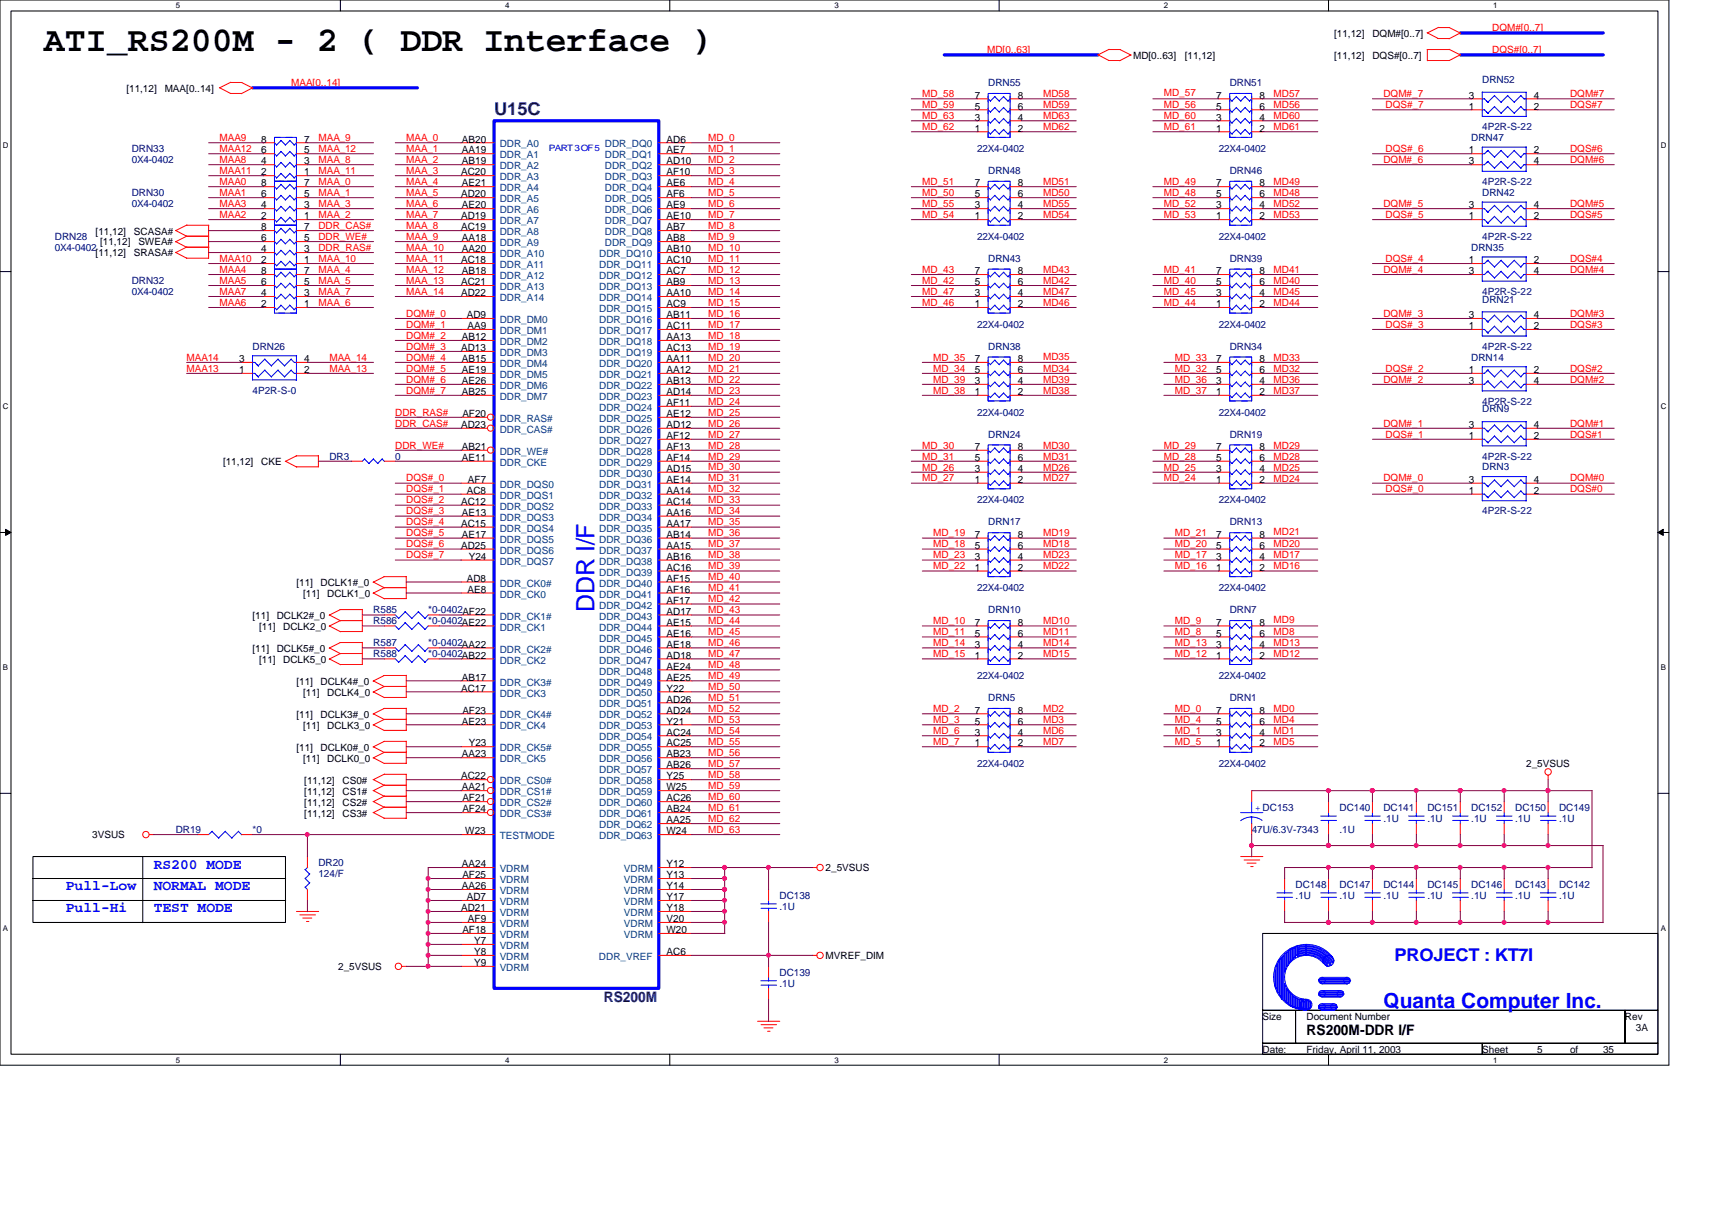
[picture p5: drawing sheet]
<svg xmlns="http://www.w3.org/2000/svg" width="297mm" height="210mm" viewBox="0 0 297 210" stroke-linecap="round" stroke-linejoin="round" font-family="sans-serif">
<defs><g id="words">
<text font-size="6.1" x="7.6" y="8.9">ATI_RS200M - 2 ( DDR Interface )</text>
<text font-size="4.4" fill="#00f" x="103.1" y="106.1" transform="rotate(-90 103.1 106.1)">DDR I/F</text>
<text font-size="3.6" fill="#00f" x="240" y="174.8">Quanta Computer Inc.</text>
<text font-size="3" fill="#000080" x="85.7" y="20">U15C</text>
<text font-size="3" fill="#00f" x="241.9" y="166.7">PROJECT : KT7I</text>
<g font-size="2.5" fill="#00f">
<text x="11.4" y="154.5">Pull-Low</text>
<text x="26.7" y="154.5">NORMAL MODE</text>
<text x="26.7" y="150.7">RS200 MODE</text>
<text x="11.4" y="158.3">Pull-Hi</text>
<text x="26.7" y="158.3">TEST MODE</text>
</g>
<text font-size="2.5" fill="#000080" x="104.8" y="173.8">RS200M</text>
<text font-size="2.5" x="226.7" y="179.5">RS200M-DDR I/F</text>
<g font-size="1.7" fill="#f00">
<text x="258.9" y="5.4">DQM#[0..7]</text>
<text x="171.3" y="9.2">MD[0..63]</text>
<text x="258.9" y="9.2">DQS#[0..7]</text>
<text x="50.5" y="14.9">MAA[0..14]</text>
<text x="160" y="16.9">MD_58</text>
<text x="181" y="16.9">MD58</text>
<text x="201.9" y="16.7">MD_57</text>
<text x="221" y="16.9">MD57</text>
<text x="240" y="16.9">DQM#_7</text>
<text x="272.4" y="16.9">DQM#7</text>
<text x="160" y="22.6">MD_62</text>
<text x="160" y="18.8">MD_59</text>
<text x="160" y="20.7">MD_63</text>
<text x="181" y="20.7">MD63</text>
<text x="181" y="18.8">MD59</text>
<text x="181" y="22.6">MD62</text>
<text x="201.9" y="18.8">MD_56</text>
<text x="201.9" y="20.7">MD_60</text>
<text x="201.9" y="22.6">MD_61</text>
<text x="221" y="18.8">MD56</text>
<text x="221" y="20.7">MD60</text>
<text x="221" y="22.6">MD61</text>
<text x="240.4" y="18.8">DQS#_7</text>
<text x="272.4" y="18.8">DQS#7</text>
<text x="38.1" y="24.5">MAA9</text>
<text x="38.1" y="28.3">MAA8</text>
<text x="38.1" y="26.4">MAA12</text>
<text x="55.2" y="26.4">MAA_12</text>
<text x="55.2" y="24.5">MAA_9</text>
<text x="55.2" y="28.3">MAA_8</text>
<text x="70.5" y="24.5">MAA_0</text>
<text x="70.5" y="26.4">MAA_1</text>
<text x="70.5" y="28.3">MAA_2</text>
<text x="122.9" y="24.5">MD_0</text>
<text x="122.9" y="28.3">MD_2</text>
<text x="122.9" y="26.4">MD_1</text>
<text x="240" y="28.3">DQM#_6</text>
<text x="240.4" y="26.4">DQS#_6</text>
<text x="272.4" y="26.4">DQS#6</text>
<text x="272.4" y="28.3">DQM#6</text>
<text x="38.1" y="30.2">MAA11</text>
<text x="38.1" y="34">MAA1</text>
<text x="38.1" y="35.9">MAA3</text>
<text x="38.1" y="32.1">MAA0</text>
<text x="55.2" y="30.2">MAA_11</text>
<text x="55.2" y="34">MAA_1</text>
<text x="55.2" y="32.1">MAA_0</text>
<text x="55.2" y="35.9">MAA_3</text>
<text x="70.5" y="30.2">MAA_3</text>
<text x="70.5" y="32.1">MAA_4</text>
<text x="70.5" y="34">MAA_5</text>
<text x="70.5" y="35.9">MAA_6</text>
<text x="122.9" y="32.1">MD_4</text>
<text x="122.9" y="30.2">MD_3</text>
<text x="122.9" y="34">MD_5</text>
<text x="122.9" y="35.9">MD_6</text>
<text x="160" y="32.1">MD_51</text>
<text x="160" y="34">MD_50</text>
<text x="160" y="35.9">MD_55</text>
<text x="181" y="32.1">MD51</text>
<text x="181" y="34">MD50</text>
<text x="181" y="35.9">MD55</text>
<text x="201.9" y="34">MD_48</text>
<text x="201.9" y="32.1">MD_49</text>
<text x="201.9" y="35.9">MD_52</text>
<text x="221" y="32.1">MD49</text>
<text x="221" y="34">MD48</text>
<text x="221" y="35.9">MD52</text>
<text x="240" y="35.9">DQM#_5</text>
<text x="272.4" y="35.9">DQM#5</text>
<text x="38.1" y="37.8">MAA2</text>
<text x="55.2" y="39.7">DDR_CAS#</text>
<text x="55.2" y="41.6">DDR_WE#</text>
<text x="55.2" y="37.8">MAA_2</text>
<text x="70.5" y="37.8">MAA_7</text>
<text x="70.5" y="39.7">MAA_8</text>
<text x="70.5" y="41.6">MAA_9</text>
<text x="122.9" y="37.8">MD_7</text>
<text x="122.9" y="41.6">MD_9</text>
<text x="122.9" y="39.7">MD_8</text>
<text x="160" y="37.8">MD_54</text>
<text x="181" y="37.8">MD54</text>
<text x="201.9" y="37.8">MD_53</text>
<text x="221" y="37.8">MD53</text>
<text x="240.4" y="37.8">DQS#_5</text>
<text x="272.4" y="37.8">DQS#5</text>
<text x="38.1" y="45.4">MAA10</text>
<text x="38.1" y="47.3">MAA4</text>
<text x="55.2" y="45.4">MAA_10</text>
<text x="55.2" y="43.5">DDR_RAS#</text>
<text x="55.2" y="47.3">MAA_4</text>
<text x="70.5" y="45.4">MAA_11</text>
<text x="70.5" y="43.5">MAA_10</text>
<text x="70.5" y="47.3">MAA_12</text>
<text x="122.9" y="43.5">MD_10</text>
<text x="122.9" y="45.4">MD_11</text>
<text x="122.9" y="47.3">MD_12</text>
<text x="160" y="47.3">MD_43</text>
<text x="181" y="47.3">MD43</text>
<text x="201.9" y="47.3">MD_41</text>
<text x="221" y="47.3">MD41</text>
<text x="240" y="47.3">DQM#_4</text>
<text x="240.4" y="45.4">DQS#_4</text>
<text x="272.4" y="47.3">DQM#4</text>
<text x="272.4" y="45.4">DQS#4</text>
<text x="38.1" y="49.2">MAA5</text>
<text x="38.1" y="53">MAA6</text>
<text x="38.1" y="51.1">MAA7</text>
<text x="55.2" y="49.2">MAA_5</text>
<text x="55.2" y="51.1">MAA_7</text>
<text x="55.2" y="53">MAA_6</text>
<text x="70.5" y="49.2">MAA_13</text>
<text x="70.5" y="51.1">MAA_14</text>
<text x="122.9" y="53">MD_15</text>
<text x="122.9" y="51.1">MD_14</text>
<text x="122.9" y="49.2">MD_13</text>
<text x="160" y="49.2">MD_42</text>
<text x="160" y="51.1">MD_47</text>
<text x="160" y="53">MD_46</text>
<text x="181" y="49.2">MD42</text>
<text x="181" y="51.1">MD47</text>
<text x="181" y="53">MD46</text>
<text x="201.9" y="51.1">MD_45</text>
<text x="201.9" y="53">MD_44</text>
<text x="201.9" y="49.2">MD_40</text>
<text x="221" y="49.2">MD40</text>
<text x="221" y="51.1">MD45</text>
<text x="221" y="53">MD44</text>
<text x="70.5" y="58.8">DQM#_2</text>
<text x="70.5" y="56.9">DQM#_1</text>
<text x="70.5" y="54.9">DQM#_0</text>
<text x="122.9" y="56.9">MD_17</text>
<text x="122.9" y="58.8">MD_18</text>
<text x="122.9" y="54.9">MD_16</text>
<text x="240" y="55">DQM#_3</text>
<text x="240.4" y="56.9">DQS#_3</text>
<text x="272.4" y="56.9">DQS#3</text>
<text x="272.4" y="55">DQM#3</text>
<text x="32.4" y="64.5">MAA13</text>
<text x="32.4" y="62.6">MAA14</text>
<text x="57.2" y="64.5">MAA_13</text>
<text x="57.2" y="62.6">MAA_14</text>
<text x="70.5" y="62.6">DQM#_4</text>
<text x="70.5" y="60.7">DQM#_3</text>
<text x="70.5" y="64.5">DQM#_5</text>
<text x="122.9" y="60.7">MD_19</text>
<text x="122.9" y="64.5">MD_21</text>
<text x="122.9" y="62.6">MD_20</text>
<text x="161.9" y="64.5">MD_34</text>
<text x="161.9" y="62.6">MD_35</text>
<text x="181" y="62.4">MD35</text>
<text x="181" y="64.5">MD34</text>
<text x="203.8" y="64.5">MD_32</text>
<text x="203.8" y="62.6">MD_33</text>
<text x="221" y="62.6">MD33</text>
<text x="221" y="64.5">MD32</text>
<text x="240.4" y="64.5">DQS#_2</text>
<text x="272.4" y="64.5">DQS#2</text>
<text x="70.5" y="68.3">DQM#_7</text>
<text x="70.5" y="66.4">DQM#_6</text>
<text x="122.9" y="68.3">MD_23</text>
<text x="122.9" y="70.2">MD_24</text>
<text x="122.9" y="66.4">MD_22</text>
<text x="161.9" y="68.3">MD_38</text>
<text x="161.9" y="66.4">MD_39</text>
<text x="181" y="66.4">MD39</text>
<text x="181" y="68.3">MD38</text>
<text x="203.8" y="66.4">MD_36</text>
<text x="203.8" y="68.3">MD_37</text>
<text x="221" y="66.4">MD36</text>
<text x="221" y="68.3">MD37</text>
<text x="240" y="66.4">DQM#_2</text>
<text x="272.4" y="66.4">DQM#2</text>
<text x="68.6" y="77.8">DDR_WE#</text>
<text x="68.6" y="72.1">DDR_RAS#</text>
<text x="68.6" y="74">DDR_CAS#</text>
<text x="122.9" y="77.8">MD_28</text>
<text x="122.9" y="74">MD_26</text>
<text x="122.9" y="75.9">MD_27</text>
<text x="122.9" y="72.1">MD_25</text>
<text x="160" y="77.8">MD_30</text>
<text x="181" y="77.8">MD30</text>
<text x="201.9" y="77.8">MD_29</text>
<text x="221" y="77.8">MD29</text>
<text x="240" y="74">DQM#_1</text>
<text x="240.4" y="75.9">DQS#_1</text>
<text x="272.4" y="75.9">DQS#1</text>
<text x="272.4" y="74">DQM#1</text>
<text x="70.5" y="83.5">DQS#_0</text>
<text x="122.9" y="83.5">MD_31</text>
<text x="122.9" y="81.6">MD_30</text>
<text x="122.9" y="79.7">MD_29</text>
<text x="160" y="79.7">MD_31</text>
<text x="160" y="83.5">MD_27</text>
<text x="160" y="81.6">MD_26</text>
<text x="181" y="79.7">MD31</text>
<text x="181" y="81.6">MD26</text>
<text x="181" y="83.5">MD27</text>
<text x="201.9" y="81.6">MD_25</text>
<text x="201.9" y="79.7">MD_28</text>
<text x="201.9" y="83.5">MD_24</text>
<text x="221" y="79.7">MD28</text>
<text x="221" y="81.6">MD25</text>
<text x="221" y="83.5">MD24</text>
<text x="240" y="83.5">DQM#_0</text>
<text x="272.4" y="83.5">DQM#0</text>
<text x="70.5" y="87.3">DQS#_2</text>
<text x="70.5" y="85.4">DQS#_1</text>
<text x="70.5" y="89.2">DQS#_3</text>
<text x="122.9" y="87.3">MD_33</text>
<text x="122.9" y="89.2">MD_34</text>
<text x="122.9" y="85.4">MD_32</text>
<text x="240.4" y="85.4">DQS#_0</text>
<text x="272.4" y="85.4">DQS#0</text>
<text x="70.5" y="93">DQS#_5</text>
<text x="70.5" y="95">DQS#_6</text>
<text x="70.5" y="91.1">DQS#_4</text>
<text x="122.9" y="95">MD_37</text>
<text x="122.9" y="91.1">MD_35</text>
<text x="122.9" y="93">MD_36</text>
<text x="161.9" y="95">MD_18</text>
<text x="161.9" y="93.1">MD_19</text>
<text x="181" y="93.1">MD19</text>
<text x="181" y="95">MD18</text>
<text x="203.8" y="95">MD_20</text>
<text x="203.8" y="93.1">MD_21</text>
<text x="221" y="92.9">MD21</text>
<text x="221" y="95">MD20</text>
<text x="70.5" y="96.9">DQS#_7</text>
<text x="122.9" y="96.9">MD_38</text>
<text x="122.9" y="100.7">MD_40</text>
<text x="122.9" y="98.8">MD_39</text>
<text x="161.9" y="98.8">MD_22</text>
<text x="161.9" y="96.9">MD_23</text>
<text x="181" y="96.9">MD23</text>
<text x="181" y="98.8">MD22</text>
<text x="203.8" y="98.8">MD_16</text>
<text x="203.8" y="96.9">MD_17</text>
<text x="221" y="96.9">MD17</text>
<text x="221" y="98.8">MD16</text>
<text x="122.9" y="106.4">MD_43</text>
<text x="122.9" y="102.6">MD_41</text>
<text x="122.9" y="104.5">MD_42</text>
<text x="122.9" y="108.3">MD_44</text>
<text x="122.9" y="112.1">MD_46</text>
<text x="122.9" y="110.2">MD_45</text>
<text x="161.9" y="108.3">MD_10</text>
<text x="161.9" y="110.2">MD_11</text>
<text x="161.9" y="112.1">MD_14</text>
<text x="181" y="108.3">MD10</text>
<text x="181" y="110.2">MD11</text>
<text x="181" y="112.1">MD14</text>
<text x="203.8" y="110.2">MD_8</text>
<text x="203.8" y="108.3">MD_9</text>
<text x="203.8" y="112.1">MD_13</text>
<text x="221" y="108.1">MD9</text>
<text x="221" y="110.2">MD8</text>
<text x="221" y="112.1">MD13</text>
<text x="122.9" y="115.9">MD_48</text>
<text x="122.9" y="119.7">MD_50</text>
<text x="122.9" y="117.8">MD_49</text>
<text x="122.9" y="114">MD_47</text>
<text x="161.9" y="114">MD_15</text>
<text x="181" y="114">MD15</text>
<text x="203.8" y="114">MD_12</text>
<text x="221" y="114">MD12</text>
<text x="122.9" y="125.4">MD_53</text>
<text x="122.9" y="123.5">MD_52</text>
<text x="122.9" y="121.6">MD_51</text>
<text x="161.9" y="125.4">MD_3</text>
<text x="161.9" y="123.5">MD_2</text>
<text x="181" y="123.5">MD2</text>
<text x="181" y="125.4">MD3</text>
<text x="203.8" y="125.4">MD_4</text>
<text x="203.8" y="123.5">MD_0</text>
<text x="221" y="123.5">MD0</text>
<text x="221" y="125.4">MD4</text>
<text x="122.9" y="129.2">MD_55</text>
<text x="122.9" y="131.1">MD_56</text>
<text x="122.9" y="127.3">MD_54</text>
<text x="161.9" y="129.2">MD_7</text>
<text x="161.9" y="127.3">MD_6</text>
<text x="181" y="127.3">MD6</text>
<text x="181" y="129.2">MD7</text>
<text x="203.8" y="127.3">MD_1</text>
<text x="203.8" y="129.2">MD_5</text>
<text x="221" y="127.3">MD1</text>
<text x="221" y="129.2">MD5</text>
<text x="122.9" y="133.1">MD_57</text>
<text x="122.9" y="135">MD_58</text>
<text x="122.9" y="136.9">MD_59</text>
<text x="122.9" y="140.7">MD_61</text>
<text x="122.9" y="138.8">MD_60</text>
<text x="122.9" y="142.6">MD_62</text>
<text x="122.9" y="144.5">MD_63</text>
</g>
<g font-size="1.7">
<text x="196.6" y="10.2">MD[0..63]</text>
<text x="205.6" y="10.2">[11,12]</text>
<text x="231.5" y="6.4">[11,12]</text>
<text x="231.5" y="10.2">[11,12]</text>
<text x="238.1" y="6.4">DQM#[0..7]</text>
<text x="238.1" y="10.2">DQS#[0..7]</text>
<text x="21.9" y="15.9">[11,12]</text>
<text x="28.6" y="15.9">MAA[0..14]</text>
<text x="169.1" y="17.1">7</text>
<text x="176.6" y="17.1">8</text>
<text x="211" y="17.1">7</text>
<text x="218.5" y="17.1">8</text>
<text x="254.8" y="17.1">3</text>
<text x="266.1" y="17.1">4</text>
<text x="169.1" y="22.8">1</text>
<text x="169.1" y="20.9">3</text>
<text x="169.1" y="19">5</text>
<text x="176.6" y="22.8">2</text>
<text x="176.6" y="20.9">4</text>
<text x="176.6" y="19">6</text>
<text x="211" y="22.8">1</text>
<text x="211" y="20.9">3</text>
<text x="211" y="19">5</text>
<text x="218.5" y="22.8">2</text>
<text x="218.5" y="20.9">4</text>
<text x="218.5" y="19">6</text>
<text x="254.8" y="19">1</text>
<text x="266.1" y="19">2</text>
<text x="45.3" y="28.5">4</text>
<text x="45.3" y="26.6">6</text>
<text x="45.3" y="24.7">8</text>
<text x="52.8" y="28.5">3</text>
<text x="52.8" y="26.6">5</text>
<text x="52.8" y="24.7">7</text>
<text x="80.1" y="24.7">AB20</text>
<text x="80.1" y="26.6">AA19</text>
<text x="80.1" y="28.5">AB19</text>
<text x="115.7" y="24.7">AD6</text>
<text x="115.7" y="26.6">AE7</text>
<text x="115.7" y="28.5">AD10</text>
<text x="254.8" y="26.6">1</text>
<text x="254.8" y="28.5">3</text>
<text x="266.1" y="26.6">2</text>
<text x="266.1" y="28.5">4</text>
<text x="45.3" y="34.2">6</text>
<text x="45.3" y="32.3">8</text>
<text x="45.3" y="30.4">2</text>
<text x="52.8" y="34.2">5</text>
<text x="52.8" y="32.3">7</text>
<text x="52.8" y="30.4">1</text>
<text x="80" y="30.4">AC20</text>
<text x="80" y="34.2">AD20</text>
<text x="80.1" y="32.3">AE21</text>
<text x="115.7" y="30.4">AF10</text>
<text x="115.7" y="32.3">AE6</text>
<text x="115.7" y="34.2">AF6</text>
<text x="169.1" y="34.2">5</text>
<text x="169.1" y="32.3">7</text>
<text x="176.6" y="34.2">6</text>
<text x="176.6" y="32.3">8</text>
<text x="211" y="34.2">5</text>
<text x="211" y="32.3">7</text>
<text x="218.5" y="34.2">6</text>
<text x="218.5" y="32.3">8</text>
<text x="16.6" y="40.7">[11,12]</text>
<text x="23.2" y="40.7">SCASA#</text>
<text x="45.3" y="38.1">2</text>
<text x="45.3" y="36.2">4</text>
<text x="45.3" y="41.9">6</text>
<text x="45.3" y="40">8</text>
<text x="52.8" y="38.1">1</text>
<text x="52.8" y="36.2">3</text>
<text x="52.8" y="41.9">5</text>
<text x="52.8" y="40">7</text>
<text x="80" y="38.1">AD19</text>
<text x="80" y="40">AC19</text>
<text x="80.1" y="36.2">AE20</text>
<text x="80.1" y="41.9">AA18</text>
<text x="115.7" y="36.2">AE9</text>
<text x="115.7" y="38.1">AE10</text>
<text x="115.7" y="40">AB7</text>
<text x="115.7" y="41.9">AB8</text>
<text x="169.1" y="38.1">1</text>
<text x="169.1" y="36.2">3</text>
<text x="176.6" y="38.1">2</text>
<text x="176.6" y="36.2">4</text>
<text x="211" y="38.1">1</text>
<text x="211" y="36.2">3</text>
<text x="218.5" y="38.1">2</text>
<text x="218.5" y="36.2">4</text>
<text x="254.8" y="38.1">1</text>
<text x="254.8" y="36.2">3</text>
<text x="266.1" y="38.1">2</text>
<text x="266.1" y="36.2">4</text>
<text x="16.6" y="44.5">[11,12]</text>
<text x="17.4" y="42.6">[11,12]</text>
<text x="23.2" y="44.5">SRASA#</text>
<text x="24" y="42.6">SWEA#</text>
<text x="45.3" y="47.6">8</text>
<text x="45.3" y="45.7">2</text>
<text x="45.3" y="43.8">4</text>
<text x="52.8" y="47.6">7</text>
<text x="52.8" y="45.7">1</text>
<text x="52.8" y="43.8">3</text>
<text x="80" y="45.7">AC18</text>
<text x="80.1" y="43.8">AA20</text>
<text x="80.1" y="47.6">AB18</text>
<text x="115.7" y="43.8">AB10</text>
<text x="115.7" y="45.7">AC10</text>
<text x="115.7" y="47.6">AC7</text>
<text x="169.1" y="47.6">7</text>
<text x="176.6" y="47.6">8</text>
<text x="211" y="47.6">7</text>
<text x="218.5" y="47.6">8</text>
<text x="254.8" y="45.7">1</text>
<text x="254.8" y="47.6">3</text>
<text x="266.1" y="45.7">2</text>
<text x="266.1" y="47.6">4</text>
<text x="45.3" y="53.3">2</text>
<text x="45.3" y="51.4">4</text>
<text x="45.3" y="49.5">6</text>
<text x="52.8" y="53.3">1</text>
<text x="52.8" y="51.4">3</text>
<text x="52.8" y="49.5">5</text>
<text x="80" y="49.5">AC21</text>
<text x="80" y="51.4">AD22</text>
<text x="115.7" y="49.5">AB9</text>
<text x="115.7" y="51.4">AA10</text>
<text x="115.7" y="53.3">AC9</text>
<text x="169.1" y="53.3">1</text>
<text x="169.1" y="51.4">3</text>
<text x="169.1" y="49.5">5</text>
<text x="176.6" y="53.3">2</text>
<text x="176.6" y="51.4">4</text>
<text x="176.6" y="49.5">6</text>
<text x="211" y="53.3">1</text>
<text x="211" y="51.4">3</text>
<text x="211" y="49.5">5</text>
<text x="218.5" y="53.3">2</text>
<text x="218.5" y="51.4">4</text>
<text x="218.5" y="49.5">6</text>
<text x="80.1" y="59">AB12</text>
<text x="81" y="55.2">AD9</text>
<text x="81.1" y="57.1">AA9</text>
<text x="115.7" y="55.2">AB11</text>
<text x="115.7" y="57.1">AC11</text>
<text x="115.7" y="59">AA13</text>
<text x="254.8" y="57.1">1</text>
<text x="254.8" y="55.2">3</text>
<text x="266.1" y="57.1">2</text>
<text x="266.1" y="55.2">4</text>
<text x="41.5" y="64.7">1</text>
<text x="41.5" y="62.8">3</text>
<text x="52.8" y="64.7">2</text>
<text x="52.8" y="62.8">4</text>
<text x="80" y="60.9">AD13</text>
<text x="80.1" y="62.8">AB15</text>
<text x="80.1" y="64.7">AE19</text>
<text x="115.7" y="60.9">AC13</text>
<text x="115.7" y="62.8">AA11</text>
<text x="115.7" y="64.7">AA12</text>
<text x="169.1" y="64.7">5</text>
<text x="169.1" y="62.8">7</text>
<text x="176.6" y="64.7">6</text>
<text x="176.6" y="62.8">8</text>
<text x="211" y="64.7">5</text>
<text x="211" y="62.8">7</text>
<text x="218.5" y="64.7">6</text>
<text x="218.5" y="62.8">8</text>
<text x="254.8" y="64.7">1</text>
<text x="266.1" y="64.7">2</text>
<text x="80.1" y="66.6">AE26</text>
<text x="80.1" y="68.5">AB25</text>
<text x="115.7" y="66.6">AB13</text>
<text x="115.7" y="68.5">AD14</text>
<text x="115.7" y="70.4">AF11</text>
<text x="169.1" y="68.5">1</text>
<text x="169.1" y="66.6">3</text>
<text x="176.6" y="68.5">2</text>
<text x="176.6" y="66.6">4</text>
<text x="211" y="68.5">1</text>
<text x="211" y="66.6">3</text>
<text x="218.5" y="68.5">2</text>
<text x="218.5" y="66.6">4</text>
<text x="254.8" y="66.6">3</text>
<text x="266.1" y="66.6">4</text>
<text x="80" y="74.3">AD23</text>
<text x="80.2" y="72.3">AF20</text>
<text x="115.7" y="72.3">AE12</text>
<text x="115.7" y="74.3">AD12</text>
<text x="115.7" y="76.2">AF12</text>
<text x="254.8" y="76.2">1</text>
<text x="254.8" y="74.3">3</text>
<text x="266.1" y="76.2">2</text>
<text x="266.1" y="74.3">4</text>
<text x="38.7" y="80.7">[11,12]</text>
<text x="45.3" y="80.7">CKE</text>
<text x="80.1" y="78.1">AB21</text>
<text x="80.1" y="80">AE11</text>
<text x="81.2" y="83.8">AF7</text>
<text x="115.7" y="78.1">AF13</text>
<text x="115.7" y="80">AF14</text>
<text x="115.7" y="81.9">AD15</text>
<text x="115.7" y="83.8">AE14</text>
<text x="169.1" y="83.8">1</text>
<text x="169.1" y="81.9">3</text>
<text x="169.1" y="80">5</text>
<text x="169.1" y="78.1">7</text>
<text x="176.6" y="83.8">2</text>
<text x="176.6" y="81.9">4</text>
<text x="176.6" y="80">6</text>
<text x="176.6" y="78.1">8</text>
<text x="211" y="83.8">1</text>
<text x="211" y="81.9">3</text>
<text x="211" y="80">5</text>
<text x="211" y="78.1">7</text>
<text x="218.5" y="83.8">2</text>
<text x="218.5" y="81.9">4</text>
<text x="218.5" y="80">6</text>
<text x="218.5" y="78.1">8</text>
<text x="254.8" y="83.8">3</text>
<text x="266.1" y="83.8">4</text>
<text x="80" y="87.6">AC12</text>
<text x="80.1" y="89.5">AE13</text>
<text x="81" y="85.7">AC8</text>
<text x="115.7" y="85.7">AA14</text>
<text x="115.7" y="87.6">AC14</text>
<text x="115.7" y="89.5">AA16</text>
<text x="254.8" y="85.7">1</text>
<text x="266.1" y="85.7">2</text>
<text x="80" y="91.4">AC15</text>
<text x="80" y="95.2">AD25</text>
<text x="80.1" y="93.3">AE17</text>
<text x="115.7" y="91.4">AA17</text>
<text x="115.7" y="93.3">AB14</text>
<text x="115.7" y="95.2">AA15</text>
<text x="169.1" y="95.2">5</text>
<text x="169.1" y="93.3">7</text>
<text x="176.6" y="95.2">6</text>
<text x="176.6" y="93.3">8</text>
<text x="211" y="95.2">5</text>
<text x="211" y="93.3">7</text>
<text x="218.5" y="95.2">6</text>
<text x="218.5" y="93.3">8</text>
<text x="51.4" y="101.6">[11]</text>
<text x="55.6" y="101.6">DCLK1#_0</text>
<text x="81" y="100.9">AD8</text>
<text x="81.3" y="97.1">Y24</text>
<text x="115.7" y="97.1">AB16</text>
<text x="115.7" y="99">AC16</text>
<text x="115.7" y="100.9">AF15</text>
<text x="169.1" y="99">1</text>
<text x="169.1" y="97.1">3</text>
<text x="176.6" y="99">2</text>
<text x="176.6" y="97.1">4</text>
<text x="211" y="99">1</text>
<text x="211" y="97.1">3</text>
<text x="218.5" y="99">2</text>
<text x="218.5" y="97.1">4</text>
<text x="43.8" y="107.4">[11]</text>
<text x="48" y="107.4">DCLK2#_0</text>
<text x="52.6" y="103.5">[11]</text>
<text x="56.8" y="103.5">DCLK1_0</text>
<text x="81.1" y="102.8">AE8</text>
<text x="115.7" y="102.8">AF16</text>
<text x="115.7" y="104.7">AF17</text>
<text x="115.7" y="106.6">AD17</text>
<text x="43.8" y="113.1">[11]</text>
<text x="45" y="109.3">[11]</text>
<text x="48" y="113.1">DCLK5#_0</text>
<text x="49.1" y="109.3">DCLK2_0</text>
<text x="115.7" y="108.5">AE15</text>
<text x="115.7" y="110.4">AE16</text>
<text x="115.7" y="112.4">AE18</text>
<text x="169.1" y="112.4">3</text>
<text x="169.1" y="110.4">5</text>
<text x="169.1" y="108.5">7</text>
<text x="176.6" y="112.4">4</text>
<text x="176.6" y="110.4">6</text>
<text x="176.6" y="108.5">8</text>
<text x="211" y="112.4">3</text>
<text x="211" y="110.4">5</text>
<text x="211" y="108.5">7</text>
<text x="218.5" y="112.4">4</text>
<text x="218.5" y="110.4">6</text>
<text x="218.5" y="108.5">8</text>
<text x="45" y="115">[11]</text>
<text x="49.1" y="115">DCLK5_0</text>
<text x="51.4" y="118.8">[11]</text>
<text x="55.6" y="118.8">DCLK4#_0</text>
<text x="80" y="120">AC17</text>
<text x="80.1" y="118.1">AB17</text>
<text x="115.7" y="114.3">AD18</text>
<text x="115.7" y="116.2">AE24</text>
<text x="115.7" y="118.1">AE25</text>
<text x="115.7" y="120">Y22</text>
<text x="169.1" y="114.3">1</text>
<text x="176.6" y="114.3">2</text>
<text x="211" y="114.3">1</text>
<text x="218.5" y="114.3">2</text>
<text x="51.4" y="124.5">[11]</text>
<text x="52.6" y="120.7">[11]</text>
<text x="55.6" y="124.5">DCLK3#_0</text>
<text x="56.8" y="120.7">DCLK4_0</text>
<text x="80.1" y="125.7">AE23</text>
<text x="80.2" y="123.8">AF23</text>
<text x="115.7" y="121.9">AD26</text>
<text x="115.7" y="123.8">AD24</text>
<text x="115.7" y="125.7">Y21</text>
<text x="169.1" y="125.7">5</text>
<text x="169.1" y="123.8">7</text>
<text x="176.6" y="125.7">6</text>
<text x="176.6" y="123.8">8</text>
<text x="211" y="125.7">5</text>
<text x="211" y="123.8">7</text>
<text x="218.5" y="125.7">6</text>
<text x="218.5" y="123.8">8</text>
<text x="51.4" y="130.2">[11]</text>
<text x="52.6" y="126.4">[11]</text>
<text x="55.6" y="130.2">DCLK0#_0</text>
<text x="56.8" y="126.4">DCLK3_0</text>
<text x="80.1" y="131.4">AA23</text>
<text x="81.3" y="129.5">Y23</text>
<text x="115.7" y="127.6">AC24</text>
<text x="115.7" y="129.5">AC25</text>
<text x="115.7" y="131.4">AB23</text>
<text x="169.1" y="129.5">1</text>
<text x="169.1" y="127.6">3</text>
<text x="176.6" y="129.5">2</text>
<text x="176.6" y="127.6">4</text>
<text x="211" y="129.5">1</text>
<text x="211" y="127.6">3</text>
<text x="218.5" y="129.5">2</text>
<text x="218.5" y="127.6">4</text>
<text x="52.6" y="132.1">[11]</text>
<text x="52.8" y="135.9">[11,12]</text>
<text x="52.8" y="137.8">[11,12]</text>
<text x="56.8" y="132.1">DCLK0_0</text>
<text x="59.4" y="135.9">CS0#</text>
<text x="59.4" y="137.8">CS1#</text>
<text x="80" y="135.2">AC22</text>
<text x="80.1" y="137.1">AA21</text>
<text x="115.7" y="133.3">AB26</text>
<text x="115.7" y="135.2">Y25</text>
<text x="115.7" y="137.1">W25</text>
<text x="264.8" y="133.1">2_5VSUS</text>
<text x="52.8" y="139.7">[11,12]</text>
<text x="52.8" y="141.6">[11,12]</text>
<text x="59.4" y="139.7">CS2#</text>
<text x="59.4" y="141.6">CS3#</text>
<text x="80.2" y="139">AF21</text>
<text x="80.2" y="140.9">AF24</text>
<text x="115.7" y="139">AC26</text>
<text x="115.7" y="140.9">AB24</text>
<text x="115.7" y="142.8">AA25</text>
<text x="16" y="145.5">3VSUS</text>
<text x="80.7" y="144.7">W23</text>
<text x="115.7" y="144.7">W24</text>
<text x="80.1" y="154.3">AA26</text>
<text x="80.1" y="150.5">AA24</text>
<text x="80.2" y="152.4">AF25</text>
<text x="115.7" y="154.3">Y14</text>
<text x="115.7" y="152.4">Y13</text>
<text x="115.7" y="150.5">Y12</text>
<text x="143.3" y="151.2">2_5VSUS</text>
<text x="80" y="158.1">AD21</text>
<text x="80.2" y="161.9">AF18</text>
<text x="81" y="156.2">AD7</text>
<text x="81.2" y="160">AF9</text>
<text x="115.7" y="158.1">Y18</text>
<text x="115.7" y="156.2">Y17</text>
<text x="115.7" y="160">V20</text>
<text x="115.7" y="161.9">W20</text>
<text x="82.3" y="167.6">Y9</text>
<text x="82.3" y="165.7">Y8</text>
<text x="82.3" y="163.8">Y7</text>
<text x="115.7" y="165.7">AC6</text>
<text x="143.3" y="166.4">MVREF_DIM</text>
<text x="58.7" y="168.3">2_5VSUS</text>
<text x="219.1" y="176.9">Size</text>
<text x="226.7" y="176.9">Document Number</text>
<text x="281.9" y="176.9">Rev</text>
<text x="283.8" y="178.8">3A</text>
<text x="219.1" y="182.6">Date:</text>
<text x="226.7" y="182.6">Friday, April 11, 2003</text>
<text x="257.2" y="182.6">Sheet</text>
<text x="266.7" y="182.6">5</text>
<text x="272.4" y="182.6">of</text>
<text x="278.1" y="182.6">35</text>
</g>
<g font-size="1.7" fill="#000080">
<text x="171.4" y="14.9">DRN55</text>
<text x="213.4" y="14.9">DRN51</text>
<text x="257.2" y="14.4">DRN52</text>
<text x="257.2" y="22.6">4P2R-S-22</text>
<text x="22.9" y="26.4">DRN33</text>
<text x="22.9" y="28.3">0X4-0402</text>
<text x="169.5" y="26.4">22X4-0402</text>
<text x="211.5" y="26.4">22X4-0402</text>
<text x="255.3" y="24.5">DRN47</text>
<text x="22.9" y="34">DRN30</text>
<text x="22.9" y="35.9">0X4-0402</text>
<text x="171.4" y="30.2">DRN48</text>
<text x="213.4" y="30.2">DRN46</text>
<text x="257.2" y="34">DRN42</text>
<text x="257.2" y="32.1">4P2R-S-22</text>
<text x="9.5" y="41.6">DRN28</text>
<text x="169.5" y="41.6">22X4-0402</text>
<text x="211.5" y="41.6">22X4-0402</text>
<text x="257.2" y="41.6">4P2R-S-22</text>
<text x="9.5" y="43.5">0X4-0402</text>
<text x="171.4" y="45.4">DRN43</text>
<text x="213.4" y="45.4">DRN39</text>
<text x="255.3" y="43.5">DRN35</text>
<text x="22.9" y="49.2">DRN32</text>
<text x="22.9" y="51.1">0X4-0402</text>
<text x="257.2" y="52.5">DRN21</text>
<text x="257.2" y="51.1">4P2R-S-22</text>
<text x="169.5" y="56.9">22X4-0402</text>
<text x="211.5" y="56.9">22X4-0402</text>
<text x="43.8" y="60.7">DRN26</text>
<text x="171.4" y="60.7">DRN38</text>
<text x="213.4" y="60.7">DRN34</text>
<text x="255.3" y="62.6">DRN14</text>
<text x="257.2" y="60.7">4P2R-S-22</text>
<text x="43.8" y="68.3">4P2R-S-0</text>
<text x="257.2" y="71.5">DRN9</text>
<text x="257.2" y="70.2">4P2R-S-22</text>
<text x="169.5" y="72.1">22X4-0402</text>
<text x="171.4" y="75.9">DRN24</text>
<text x="211.5" y="72.1">22X4-0402</text>
<text x="213.4" y="75.9">DRN19</text>
<text x="57.1" y="79.7">DR3</text>
<text x="68.6" y="79.7">0</text>
<text x="257.2" y="81.6">DRN3</text>
<text x="257.2" y="79.7">4P2R-S-22</text>
<text x="169.5" y="87.3">22X4-0402</text>
<text x="211.5" y="87.3">22X4-0402</text>
<text x="257.2" y="89.2">4P2R-S-22</text>
<text x="171.4" y="91.1">DRN17</text>
<text x="213.4" y="91.1">DRN13</text>
<text x="64.8" y="106.4">R585</text>
<text x="74.3" y="106.4">*0-0402AF22</text>
<text x="169.5" y="102.6">22X4-0402</text>
<text x="171.4" y="106.4">DRN10</text>
<text x="211.5" y="102.6">22X4-0402</text>
<text x="213.4" y="106.4">DRN7</text>
<text x="64.8" y="108.3">R586</text>
<text x="64.8" y="112.1">R587</text>
<text x="74.3" y="108.3">*0-0402AE22</text>
<text x="74.3" y="112.1">*0-0402AA22</text>
<text x="64.8" y="114">R588</text>
<text x="74.3" y="114">*0-0402AB22</text>
<text x="169.5" y="117.8">22X4-0402</text>
<text x="211.5" y="117.8">22X4-0402</text>
<text x="171.4" y="121.6">DRN5</text>
<text x="213.4" y="121.6">DRN1</text>
<text x="169.5" y="133.1">22X4-0402</text>
<text x="211.5" y="133.1">22X4-0402</text>
<text x="232.4" y="140.7">DC140</text>
<text x="240" y="140.7">DC141</text>
<text x="240" y="142.6">.1U</text>
<text x="247.6" y="140.7">DC151</text>
<text x="247.6" y="142.6">.1U</text>
<text x="255.3" y="140.7">DC152</text>
<text x="255.3" y="142.6">.1U</text>
<text x="262.9" y="140.7">DC150</text>
<text x="262.9" y="142.6">.1U</text>
<text x="270.5" y="140.7">DC149</text>
<text x="270.5" y="142.6">.1U</text>
<text x="30.5" y="144.5">DR19</text>
<text x="43.8" y="144.5">*0</text>
<text x="217.2" y="144.5">47U/6.3V-7343</text>
<text x="232.4" y="144.5">.1U</text>
<text x="55.2" y="150.2">DR20</text>
<text x="55.2" y="152.1">124/F</text>
<text x="135.3" y="155.9">DC138</text>
<text x="224.8" y="154">DC148</text>
<text x="224.8" y="155.9">.1U</text>
<text x="232.4" y="154">DC147</text>
<text x="232.4" y="155.9">.1U</text>
<text x="240" y="154">DC144</text>
<text x="240" y="155.9">.1U</text>
<text x="247.6" y="154">DC145</text>
<text x="247.6" y="155.9">.1U</text>
<text x="255.3" y="154">DC146</text>
<text x="255.3" y="155.9">.1U</text>
<text x="262.9" y="154">DC143</text>
<text x="262.9" y="155.9">.1U</text>
<text x="270.5" y="154">DC142</text>
<text x="270.5" y="155.9">.1U</text>
<text x="135.3" y="157.8">.1U</text>
<text x="135.3" y="169.2">DC139</text>
<text x="135.3" y="171.2">.1U</text>
</g>
<g font-size="1.7" fill="#004080">
<text x="86.7" y="25.6">DDR_A0</text>
<text x="86.7" y="27.5">DDR_A1</text>
<text x="86.7" y="29.4">DDR_A2</text>
<text x="104.9" y="25.6">DDR_DQ0</text>
<text x="104.9" y="27.5">DDR_DQ1</text>
<text x="104.9" y="29.4">DDR_DQ2</text>
<text x="86.7" y="31.3">DDR_A3</text>
<text x="86.7" y="33.2">DDR_A4</text>
<text x="86.7" y="35.1">DDR_A5</text>
<text x="104.9" y="31.3">DDR_DQ3</text>
<text x="104.9" y="33.2">DDR_DQ4</text>
<text x="104.9" y="35.1">DDR_DQ5</text>
<text x="86.7" y="37">DDR_A6</text>
<text x="86.7" y="38.9">DDR_A7</text>
<text x="86.7" y="40.8">DDR_A8</text>
<text x="104.9" y="37">DDR_DQ6</text>
<text x="104.9" y="38.9">DDR_DQ7</text>
<text x="104.9" y="40.8">DDR_DQ8</text>
<text x="86.7" y="42.7">DDR_A9</text>
<text x="86.7" y="44.6">DDR_A10</text>
<text x="86.7" y="46.5">DDR_A11</text>
<text x="104" y="44.6">DDR_DQ10</text>
<text x="104" y="46.5">DDR_DQ11</text>
<text x="104.9" y="42.7">DDR_DQ9</text>
<text x="86.7" y="48.4">DDR_A12</text>
<text x="86.7" y="50.3">DDR_A13</text>
<text x="86.7" y="52.2">DDR_A14</text>
<text x="104" y="48.4">DDR_DQ12</text>
<text x="104" y="50.3">DDR_DQ13</text>
<text x="104" y="52.2">DDR_DQ14</text>
<text x="86.7" y="56.1">DDR_DM0</text>
<text x="86.7" y="58">DDR_DM1</text>
<text x="86.7" y="59.9">DDR_DM2</text>
<text x="104" y="54.1">DDR_DQ15</text>
<text x="104" y="56.1">DDR_DQ16</text>
<text x="104" y="58">DDR_DQ17</text>
<text x="104" y="59.9">DDR_DQ18</text>
<text x="86.7" y="61.8">DDR_DM3</text>
<text x="86.7" y="63.7">DDR_DM4</text>
<text x="86.7" y="65.6">DDR_DM5</text>
<text x="104" y="61.8">DDR_DQ19</text>
<text x="104" y="63.7">DDR_DQ20</text>
<text x="104" y="65.6">DDR_DQ21</text>
<text x="86.7" y="67.5">DDR_DM6</text>
<text x="86.7" y="69.4">DDR_DM7</text>
<text x="104" y="67.5">DDR_DQ22</text>
<text x="104" y="69.4">DDR_DQ23</text>
<text x="104" y="71.3">DDR_DQ24</text>
<text x="86.7" y="73.2">DDR_RAS#</text>
<text x="86.7" y="75.1">DDR_CAS#</text>
<text x="104" y="73.2">DDR_DQ25</text>
<text x="104" y="75.1">DDR_DQ26</text>
<text x="104" y="77">DDR_DQ27</text>
<text x="86.7" y="78.9">DDR_WE#</text>
<text x="86.7" y="80.8">DDR_CKE</text>
<text x="104" y="78.9">DDR_DQ28</text>
<text x="104" y="80.8">DDR_DQ29</text>
<text x="104" y="82.7">DDR_DQ30</text>
<text x="86.7" y="84.6">DDR_DQS0</text>
<text x="86.7" y="86.5">DDR_DQS1</text>
<text x="86.7" y="88.4">DDR_DQS2</text>
<text x="104" y="84.6">DDR_DQ31</text>
<text x="104" y="86.5">DDR_DQ32</text>
<text x="104" y="88.4">DDR_DQ33</text>
<text x="86.7" y="90.3">DDR_DQS3</text>
<text x="86.7" y="92.3">DDR_DQS4</text>
<text x="86.7" y="94.2">DDR_DQS5</text>
<text x="104" y="90.3">DDR_DQ34</text>
<text x="104" y="92.2">DDR_DQ35</text>
<text x="104" y="94.2">DDR_DQ36</text>
<text x="86.7" y="96.1">DDR_DQS6</text>
<text x="86.7" y="98">DDR_DQS7</text>
<text x="86.7" y="101.8">DDR_CK0#</text>
<text x="104" y="96.1">DDR_DQ37</text>
<text x="104" y="98">DDR_DQ38</text>
<text x="104" y="99.9">DDR_DQ39</text>
<text x="104" y="101.8">DDR_DQ40</text>
<text x="86.7" y="107.5">DDR_CK1#</text>
<text x="86.7" y="103.7">DDR_CK0</text>
<text x="104" y="103.7">DDR_DQ41</text>
<text x="104" y="105.6">DDR_DQ42</text>
<text x="104" y="107.5">DDR_DQ43</text>
<text x="86.7" y="113.2">DDR_CK2#</text>
<text x="86.7" y="109.4">DDR_CK1</text>
<text x="104" y="109.4">DDR_DQ44</text>
<text x="104" y="111.3">DDR_DQ45</text>
<text x="104" y="113.2">DDR_DQ46</text>
<text x="86.7" y="118.9">DDR_CK3#</text>
<text x="86.7" y="115.1">DDR_CK2</text>
<text x="104" y="115.1">DDR_DQ47</text>
<text x="104" y="117">DDR_DQ48</text>
<text x="104" y="118.9">DDR_DQ49</text>
<text x="86.7" y="124.6">DDR_CK4#</text>
<text x="86.7" y="120.8">DDR_CK3</text>
<text x="104" y="120.8">DDR_DQ50</text>
<text x="104" y="122.7">DDR_DQ51</text>
<text x="104" y="124.6">DDR_DQ52</text>
<text x="86.7" y="130.4">DDR_CK5#</text>
<text x="86.7" y="126.5">DDR_CK4</text>
<text x="104" y="126.5">DDR_DQ53</text>
<text x="104" y="128.4">DDR_DQ54</text>
<text x="104" y="130.3">DDR_DQ55</text>
<text x="86.7" y="132.3">DDR_CK5</text>
<text x="86.7" y="136.1">DDR_CS0#</text>
<text x="86.7" y="138">DDR_CS1#</text>
<text x="104" y="132.3">DDR_DQ56</text>
<text x="104" y="134.2">DDR_DQ57</text>
<text x="104" y="136.1">DDR_DQ58</text>
<text x="104" y="138">DDR_DQ59</text>
<text x="86.7" y="139.9">DDR_CS2#</text>
<text x="86.7" y="141.8">DDR_CS3#</text>
<text x="104" y="139.9">DDR_DQ60</text>
<text x="104" y="141.8">DDR_DQ61</text>
<text x="104" y="143.7">DDR_DQ62</text>
<text x="86.7" y="145.6">TESTMODE</text>
<text x="104" y="145.6">DDR_DQ63</text>
<text x="86.7" y="155.1">VDRM</text>
<text x="86.7" y="151.3">VDRM</text>
<text x="86.7" y="153.2">VDRM</text>
<text x="108.2" y="155.1">VDRM</text>
<text x="108.2" y="153.2">VDRM</text>
<text x="108.2" y="151.3">VDRM</text>
<text x="86.7" y="158.9">VDRM</text>
<text x="86.7" y="160.8">VDRM</text>
<text x="86.7" y="157">VDRM</text>
<text x="108.2" y="158.9">VDRM</text>
<text x="108.2" y="157">VDRM</text>
<text x="108.2" y="160.8">VDRM</text>
<text x="86.7" y="162.7">VDRM</text>
<text x="86.7" y="166.5">VDRM</text>
<text x="86.7" y="164.6">VDRM</text>
<text x="103.9" y="166.5">DDR_VREF</text>
<text x="108.2" y="162.7">VDRM</text>
<text x="86.7" y="168.5">VDRM</text>
</g>
<text font-size="1.7" fill="#00f" x="217.8" y="140.7">+ DC153</text>
<text font-size="1.5" fill="#00f" x="95.2" y="26.2">PART 3 OF 5</text>
<g font-size="1.4">
<text x="30.5" y="1.4">5</text>
<text x="87.6" y="1.4">4</text>
<text x="144.8" y="1.4">3</text>
<text x="201.9" y="1.4">2</text>
<text x="259.1" y="1.4">1</text>
<text x=".5" y="25.7">D</text>
<text x="288.2" y="25.7">D</text>
<text x=".5" y="71">C</text>
<text x="288.2" y="71">C</text>
<text x=".5" y="116.2">B</text>
<text x="288.2" y="116.2">B</text>
<text x=".5" y="161.5">A</text>
<text x="288.2" y="161.5">A</text>
<text x="30.5" y="184.3">5</text>
<text x="87.6" y="184.3">4</text>
<text x="144.8" y="184.3">3</text>
<text x="201.9" y="184.3">2</text>
<text x="259.1" y="184.3">1</text>
</g>
</g></defs>
<path d="M0 0h289.6v184.8h-289.6zM1.9 1.9h285.8v181h-285.8z" fill="none" stroke="#000" stroke-width=".17"/>
<g fill="#fff">
<path d="M30.5 .2h.7v1.5h-.7z"/>
<path d="M30.5 183.1h.7v1.5h-.7z"/>
</g>
<path d="M59.1 0v1.9M59.1 182.9v1.9" fill="none" stroke="#000" stroke-width=".17"/>
<g fill="#fff">
<path d="M87.6 .2h.8v1.5h-.8z"/>
<path d="M87.6 183.1h.8v1.5h-.8z"/>
</g>
<path d="M116.2 0v1.9M116.2 182.9v1.9" fill="none" stroke="#000" stroke-width=".17"/>
<g fill="#fff">
<path d="M144.8 .2h.7v1.5h-.7z"/>
<path d="M144.8 183.1h.7v1.5h-.7z"/>
</g>
<path d="M173.4 0v1.9M173.4 182.9v1.9" fill="none" stroke="#000" stroke-width=".17"/>
<g fill="#fff">
<path d="M201.9 .2h.8v1.5h-.8z"/>
<path d="M201.9 183.1h.8v1.5h-.8z"/>
</g>
<path d="M230.5 0v1.9M230.5 182.9v1.9" fill="none" stroke="#000" stroke-width=".17"/>
<g fill="#fff">
<path d="M259.1 .2h.7v1.5h-.7z"/>
<path d="M259.1 183.1h.7v1.5h-.7z"/>
<path d="M.5 24.5h1v1.5h-1z"/>
<path d="M288.2 24.5h.9v1.5h-.9z"/>
<path d="M.5 69.7h1v1.5h-1z"/>
<path d="M288.2 69.7h.9v1.5h-.9z"/>
</g>
<path d="M0 47.1h1.9M287.7 47.1h1.9" fill="none" stroke="#000" stroke-width=".17"/>
<g fill="#fff">
<path d="M.5 115h.9v1.5h-.9z"/>
<path d="M288.2 115h.9v1.5h-.9z"/>
</g>
<path d="M0 92.4h1.9M287.7 92.4h1.9" fill="none" stroke="#000" stroke-width=".17"/>
<path d="M1 91.8l.9 .6-.9 .5zM287.7 92.4l.9-.6v1.1z" fill="#000" stroke="#000" stroke-width=".17"/>
<g fill="#fff">
<path d="M.5 160.2h.9v1.6h-.9z"/>
<path d="M288.2 160.2h.9v1.6h-.9z"/>
</g>
<path d="M0 137.6h1.9M287.7 137.6h1.9M5.7 148.6h43.8v11.4h-43.8zM5.7 152.4h43.9M5.7 156.2h43.9M24.8 148.6v11.5M219.1 161.9h68.6v13.4h-68.6zM219.1 175.3h5.7v5.7h-5.7zM224.8 175.3h57.1v5.7h-57.1zM281.9 175.3h5.8v5.7h-5.8zM219.1 181h38.1v1.9h-38.1zM257.2 181h30.5v1.9h-30.5z" fill="none" stroke="#000" stroke-width=".17"/>
<g fill="none" stroke="#f00" stroke-width=".17">
<path d="M38.1 15.2l1.9 1M40 16.2h1.9M40 14.3h2M40 14.3l-1.9 .9M41.9 14.3l2 1M43.8 15.2l-1.9 1.1M169.5 19h1.9M169.5 17.1h1.9M175.3 19h1.9M175.3 17.1h1.9M190.5 9.5l1.9 1M192.4 10.5h1.9"/>
<path d="M192.4 8.6h2M192.4 8.6l-1.9 .9M194.3 8.6l2 1M196.2 9.5l-1.9 1M211.5 19h1.9M211.5 17.1h1.9M217.2 19h1.9M217.2 17.1h1.9M247.6 8.6h3.9M247.6 5.7l2 1M247.6 10.5h3.9M247.6 8.6v1.9"/>
<path d="M249.5 6.7h2M249.6 4.8h1.9M249.6 4.7l-2 1M251.4 8.6l2 .9M251.5 4.8l1.9 1M253.4 5.7l-2 1M253.4 9.5l-1.9 1M255.3 19h1.9M255.3 17.1h1.9M264.8 19h1.9M264.8 17.1h1.9M30.4 40l2 1-2 1"/>
<path d="M32.4 39.1h3.8M32.4 39l-1.9 1M36.2 39.1v5.7M45.7 26.7h1.9M45.7 28.6h1.9M45.7 38.1h1.9M45.7 36.2h1.9M45.7 34.3h1.9M45.7 32.4h1.9M45.7 24.8h1.9M45.7 30.5h1.9M51.4 26.7h1.9"/>
<path d="M51.4 28.6h1.9M51.4 38.1h1.9M51.4 36.2h1.9M51.4 34.3h1.9M51.4 32.4h1.9M51.4 24.8h1.9M51.4 30.5h1.9M80 26.7h5.7M80 28.6h5.7M80 38.1h5.7M80 36.2h5.7M80 34.3h5.7"/>
<path d="M80 32.4h5.7M80 24.8h5.7M80 30.5h5.7M114.3 26.7h5.7M114.3 28.6h5.7M114.3 38.1h5.7M114.3 36.2h5.7M114.3 34.3h5.7M114.3 32.4h5.7M114.3 24.8h5.7M114.3 30.5h5.7M169.5 38.1h1.9"/>
<path d="M169.5 36.2h1.9M169.5 34.3h1.9M169.5 32.4h1.9M169.5 22.9h1.9M169.5 21h1.9M175.3 38.1h1.9M175.3 36.2h1.9M175.3 34.3h1.9M175.3 32.4h1.9M175.3 22.9h1.9M175.3 21h1.9M211.5 38.1h1.9"/>
<path d="M211.5 36.2h1.9M211.5 34.3h1.9M211.5 32.4h1.9M211.5 22.9h1.9M211.5 21h1.9M217.2 38.1h1.9M217.2 36.2h1.9M217.2 34.3h1.9M217.2 32.4h1.9M217.2 22.9h1.9M217.2 21h1.9M255.3 26.7h1.9"/>
<path d="M255.3 28.6h1.9M255.3 38.1h1.9M255.3 36.2h1.9M264.8 26.7h1.9M264.8 28.6h1.9M264.8 38.1h1.9M264.8 36.2h1.9M30.4 43.8l2 1M30.5 41.9l1.9 1M32.3 44.8h3.9M32.3 41h3.9M32.4 42.9h3.8"/>
<path d="M32.4 42.8l-1.9 1M45.7 53.3h1.9M45.7 51.4h1.9M45.7 49.5h1.9M45.7 47.6h1.9M45.7 45.7h1.9M45.7 43.8h1.9M45.7 41.9h1.9M45.7 40h1.9M51.4 53.3h1.9M51.4 51.4h1.9M51.4 49.5h1.9"/>
<path d="M51.4 47.6h1.9M51.4 45.7h1.9M51.4 43.8h1.9M51.4 41.9h1.9M51.4 40h1.9M80 51.4h5.7M80 49.5h5.7M80 47.6h5.7M80 57.1h5.7M80 55.2h5.7M80 45.7h5.7M80 43.8h5.7"/>
<path d="M80 41.9h5.7M80 40h5.7M80 59.1h5.7M114.3 53.3h5.7M114.3 51.4h5.7M114.3 49.5h5.7M114.3 47.6h5.7M114.3 57.1h5.7M114.3 55.2h5.7M114.3 45.7h5.7M114.3 43.8h5.7M114.3 41.9h5.7"/>
<path d="M114.3 40h5.7M114.3 59.1h5.7M169.5 53.3h1.9M169.5 51.4h1.9M169.5 49.5h1.9M169.5 47.6h1.9M175.3 53.3h1.9M175.3 51.4h1.9M175.3 49.5h1.9M175.3 47.6h1.9M211.5 53.3h1.9M211.5 51.4h1.9"/>
<path d="M211.5 49.5h1.9M211.5 47.6h1.9M217.2 53.3h1.9M217.2 51.4h1.9M217.2 49.5h1.9M217.2 47.6h1.9M255.3 47.6h1.9M255.3 57.1h1.9M255.3 55.2h1.9M255.3 45.7h1.9M264.8 47.6h1.9M264.8 57.1h1.9"/>
<path d="M264.8 55.2h1.9M264.8 45.7h1.9M41.9 64.8h1.9M41.9 62.9h1.9M51.4 79.1h3.8M51.4 64.8h1.9M51.4 62.9h1.9M51.4 79.1l-1.9 1M55.2 79v2M80 68.6h5.7M80 66.7h5.7M80 64.8h5.7"/>
<path d="M80 62.9h5.7M80 78.1h4.6M80 74.3h4.6M80 61h5.7M80 72.4h4.6M114.3 68.6h5.7M114.3 66.7h5.7M114.3 64.8h5.7M114.3 62.9h5.7M114.3 78.1h5.7M114.3 76.2h5.7M114.3 74.3h5.7"/>
<path d="M114.3 61h5.7M114.3 70.5h5.7M114.3 72.4h5.7M169.5 68.6h1.9M169.5 66.7h1.9M169.5 64.8h1.9M169.5 62.9h1.9M169.5 78.1h1.9M175.3 68.6h1.9M175.3 66.7h1.9M175.3 64.8h1.9M175.3 62.9h1.9"/>
<path d="M175.3 78.1h1.9M211.5 68.6h1.9M211.5 66.7h1.9M211.5 64.8h1.9M211.5 62.9h1.9M211.5 78.1h1.9M217.2 68.6h1.9M217.2 66.7h1.9M217.2 64.8h1.9M217.2 62.9h1.9M217.2 78.1h1.9M255.3 66.7h1.9"/>
<path d="M255.3 64.8h1.9M255.3 76.2h1.9M255.3 74.3h1.9M264.8 66.7h1.9M264.8 64.8h1.9M264.8 76.2h1.9M264.8 74.3h1.9M49.5 80l2 1M51.4 81h3.9M61 80h1.9M66.7 80h1.9M70.5 100v3.8"/>
<path d="M80 97.2h5.7M80 95.2h5.7M80 93.3h5.7M80 83.8h5.7M80 80h5.7M80 85.7h5.7M80 87.6h5.7M80 89.5h5.7M80 91.4h5.7M114.3 99.1h5.7M114.3 97.2h5.7M114.3 95.2h5.7"/>
<path d="M114.3 93.3h5.7M114.3 83.8h5.7M114.3 81.9h5.7M114.3 80h5.7M114.3 85.7h5.7M114.3 87.6h5.7M114.3 89.5h5.7M114.3 91.4h5.7M169.5 99.1h1.9M169.5 97.2h1.9M169.5 95.2h1.9M169.5 93.3h1.9"/>
<path d="M169.5 83.8h1.9M169.5 81.9h1.9M169.5 80h1.9M175.3 99.1h1.9M175.3 97.2h1.9M175.3 95.2h1.9M175.3 93.3h1.9M175.3 83.8h1.9M175.3 81.9h1.9M175.3 80h1.9M211.5 99.1h1.9M211.5 97.2h1.9"/>
<path d="M211.5 95.2h1.9M211.5 93.3h1.9M211.5 83.8h1.9M211.5 81.9h1.9M211.5 80h1.9M217.2 99.1h1.9M217.2 97.2h1.9M217.2 95.2h1.9M217.2 93.3h1.9M217.2 83.8h1.9M217.2 81.9h1.9M217.2 80h1.9"/>
<path d="M255.3 83.8h1.9M255.3 85.7h1.9M264.8 83.8h1.9M264.8 85.7h1.9M57.1 108.6l2 1M57.1 114.3l2 1M57.1 112.4l2 1M57.1 106.7l2 1M59 107.7h3.9M59 113.4h3.9M59 111.5h3.9M59 105.7h3.9"/>
<path d="M59.1 109.6h3.8M59.1 107.7l-2 .9M59.1 115.3h3.8M59.1 113.4l-2 .9M59.1 111.5l-2 .9M59.1 105.7l-2 1M62.9 105.7v3.9M62.9 111.4v3.9M64.8 118.1l1.9 1M64.8 102.9l1.9 1M64.8 101l1.9 1M66.6 119.1h3.9"/>
<path d="M66.6 117.2h3.9M66.6 101.9h3.9M66.6 100h3.9M66.7 114.3h1.9M66.7 108.6h1.9M66.7 112.4h1.9M66.7 106.7h1.9M66.7 117.2l-2 1M66.7 101.9l-2 1M66.7 119.1l-2 1M66.7 103.8h3.8M66.7 100l-2 1"/>
<path d="M70.5 117.1v3.9M74.3 114.3h1.9M74.3 108.6h1.9M74.3 112.4h1.9M74.3 106.7h1.9M80 114.3h5.7M80 108.6h5.7M80 112.4h5.7M80 106.7h5.7M80 101h5.7M80 102.9h5.7M80 118.1h5.7"/>
<path d="M114.3 114.3h5.7M114.3 108.6h5.7M114.3 112.4h5.7M114.3 106.7h5.7M114.3 110.5h5.7M114.3 101h5.7M114.3 102.9h5.7M114.3 104.8h5.7M114.3 116.2h5.7M114.3 118.1h5.7M169.5 114.3h1.9M169.5 108.6h1.9"/>
<path d="M169.5 112.4h1.9M169.5 110.5h1.9M175.3 114.3h1.9M175.3 108.6h1.9M175.3 112.4h1.9M175.3 110.5h1.9M211.5 114.3h1.9M211.5 108.6h1.9M211.5 112.4h1.9M211.5 110.5h1.9M217.2 114.3h1.9M217.2 108.6h1.9"/>
<path d="M217.2 112.4h1.9M217.2 110.5h1.9M64.7 135.2l2 1M64.7 137.1l2 1M64.7 139l2 1M64.8 120l1.9 1M64.8 123.8l1.9 1M64.8 125.7l1.9 1M64.8 129.5l1.9 1.1M64.8 131.4l1.9 1.1M66.6 136.2h3.9M66.6 138.1h3.9"/>
<path d="M66.6 124.8h3.9M66.6 122.9h3.9M66.6 130.5h3.9M66.6 128.6h3.9M66.7 134.3h3.8M66.7 121h3.8M66.7 122.9l-2 1M66.7 126.7h3.8M66.7 124.8l-2 1M66.7 128.6l-2 1M66.7 132.4h3.8M66.7 130.5l-2 1"/>
<path d="M66.7 134.3l-1.9 1M66.7 136.2l-1.9 1M66.7 138.1l-1.9 1M66.7 140l-1.9 1M70.5 122.9v3.8M70.5 128.6v3.8M70.5 134.3v7.7M80 129.5h5.7M80 125.7h5.7M80 123.8h5.7M80 120h5.7M80 131.4h5.7"/>
<path d="M80 135.3h4.6M80 137.2h4.6M80 139.1h4.6M114.3 129.5h5.7M114.3 127.6h5.7M114.3 125.7h5.7M114.3 123.8h5.7M114.3 120h5.7M114.3 121.9h5.7M114.3 131.4h5.7M114.3 133.3h5.7M114.3 135.3h5.7"/>
<path d="M114.3 137.2h5.7M114.3 139.1h5.7M169.5 129.5h1.9M169.5 127.6h1.9M169.5 125.7h1.9M169.5 123.8h1.9M175.3 129.5h1.9M175.3 127.6h1.9M175.3 125.7h1.9M175.3 123.8h1.9M211.5 129.5h1.9M211.5 127.6h1.9"/>
<path d="M211.5 125.7h1.9M211.5 123.8h1.9M217.2 137.2v1.9M217.2 129.5h1.9M217.2 127.6h1.9M217.2 125.7h1.9M217.2 123.8h1.9M230.5 139.1v1.9M238.1 139.1v1.9M245.7 139.1v1.9M253.4 139.1v1.9M261 139.1v1.9"/>
<path d="M268.6 134.5v.8M268.6 139.1v1.9M25.9 144.8h.8M34.3 144.8h1.9M41.9 144.8h1.9M51.4 158.1h3.9M52 158.7h2.7M52.5 159.3h1.6M53.2 159.9h.4M53.3 148.6v1.9M53.3 154.3v1.9M64.7 140.9l2 1"/>
<path d="M66.6 140h3.9M66.6 141.9h3.9M80 158.1h5.7M80 150.5h5.7M80 144.8h5.7M80 141h4.6M80 154.3h5.7M80 152.4h5.7M80 156.2h5.7M114.3 158.1h5.7M114.3 150.5h5.7M114.3 144.8h5.7"/>
<path d="M114.3 141h5.7M114.3 142.9h5.7M114.3 154.3h5.7M114.3 152.4h5.7M114.3 156.2h5.7M133.3 154.3v1.9M133.3 158.1v1.9M140.9 150.5h.8M215.3 148.6h3.8M215.9 149.2h2.7M216.4 149.7h1.5M217 150.3h.4"/>
<path d="M217.2 142.9v1.9M222.9 152.4v1.9M222.9 156.2v1.9M230.5 142.9v1.9M230.5 152.4v1.9M230.5 156.2v1.9M238.1 142.9v1.9M238.1 152.4v1.9M238.1 156.2v1.9M245.7 142.9v1.9M245.7 152.4v1.9M245.7 156.2v1.9"/>
<path d="M253.4 142.9v1.9M253.4 152.4v1.9M253.4 156.2v1.9M261 142.9v1.9M261 152.4v1.9M261 156.2v1.9M268.6 142.9v1.9M268.6 152.4v1.9M268.6 156.2v1.9M69.7 167.6h.8M80 165.7h5.7M80 167.6h5.7"/>
<path d="M80 161.9h5.7M80 160h5.7M80 163.8h5.7M114.3 165.7h5.7M114.3 161.9h5.7M114.3 160h5.7M131.4 177.2h3.9M132 177.8h2.7M132.5 178.3h1.6M133.2 178.9h.4M133.3 167.6v1.9M133.3 171.4v2"/>
<path d="M140.9 165.7h.8"/>
<circle cx="85.1" cy="74.3" r=".55"/>
<circle cx="85.1" cy="78.1" r=".55"/>
<circle cx="85.1" cy="72.4" r=".55"/>
<circle cx="85.1" cy="135.2" r=".55"/>
<circle cx="85.1" cy="139" r=".55"/>
<circle cx="85.1" cy="137.1" r=".55"/>
<circle cx="268.6" cy="133.9" r=".56"/>
<circle cx="25.3" cy="144.8" r=".56"/>
<circle cx="85.1" cy="140.9" r=".55"/>
<circle cx="142.3" cy="150.5" r=".56"/>
<circle cx="69.1" cy="167.6" r=".56"/>
<circle cx="142.3" cy="165.7" r=".56"/>
</g>
<g fill="none" stroke="#00f" stroke-width=".17">
<path d="M171.4 16.2h3.9v7.6h-3.9zM171.4 19l.5 .5M171.4 17.1l.5 .5M172.6 18.7l.8 .8M172.6 16.8l.8 .8M172.6 18.6l-.8 .8M172.6 16.7l-.8 .8M174.1 18.7l.8 .8M174.1 16.8l.8 .8M174.2 18.6l-.8 .8M174.2 16.7l-.8 .8M175.3 19l-.4 .4"/>
<path d="M175.3 17.1l-.4 .4M213.4 16.2h3.8v7.6h-3.8zM213.4 19l.4 .5M213.4 17.1l.4 .5M214.5 18.7l.8 .8M214.5 16.8l.8 .8M214.5 18.6l-.8 .8M214.5 16.7l-.8 .8M216 18.7l.8 .8M216 16.8l.8 .8M216.1 18.6l-.8 .8M216.1 16.7l-.8 .8"/>
<path d="M217.2 19l-.4 .4M217.2 17.1l-.4 .4M257.2 16v4.2h7.6M257.2 19h.4M257.2 17.1h.4M257.2 16h7.6M257.6 19l.6 .7M257.6 17.1l.6 .7M259.3 18.5l1.2 1.2M259.3 16.6l1.2 1.2M259.3 18.5l-1.2 1.1M259.3 16.6l-1.2 1.1"/>
<path d="M261.6 18.5l1.2 1.2M261.6 16.6l1.2 1.2M261.6 18.5l-1.2 1.1M261.6 16.6l-1.2 1.1M263.9 18.5l.6 .6M263.9 16.6l.6 .6M263.9 18.5l-1.2 1.1M263.9 16.6l-1.2 1.1M264.4 19h.4M264.4 17.1h.4M264.8 16v4.2M47.6 38.1l.4 .4"/>
<path d="M47.6 36.2l.4 .4M47.6 34.2l.4 .5M47.6 32.3l.4 .5M47.6 40l.4 .4M47.6 30.4l.4 .5M47.6 28.5l.4 .5M47.6 26.6l.4 .5M47.6 24.7l.4 .4M47.6 31.5h3.8v7.6h-3.8zM47.6 39.1h3.8v7.6h-3.8zM47.6 23.8h3.8v7.7h-3.8zM48.7 37.7l.8 .8"/>
<path d="M48.7 35.8l.8 .8M48.7 33.9l.8 .8M48.7 32l.8 .8M48.7 39.6l.8 .8M48.7 30.1l.8 .8M48.7 28.2l.8 .8M48.7 26.2l.8 .9M48.7 24.3l.8 .8M48.8 37.7l-.8 .8M48.8 35.8l-.8 .8M48.8 33.9l-.8 .8M48.8 32l-.8 .8"/>
<path d="M48.8 39.6l-.8 .8M48.8 30.1l-.8 .8M48.8 28.2l-.8 .8M48.8 26.3l-.8 .8M48.8 24.4l-.8 .8M50.2 37.7l.9 .8M50.2 35.8l.9 .8M50.2 33.9l.9 .8M50.2 32l.9 .8M50.2 39.6l.9 .8M50.2 30.1l.9 .8M50.2 28.2l.9 .8"/>
<path d="M50.2 26.2l.9 .9M50.2 24.3l.9 .8M50.3 37.7l-.8 .8M50.3 35.8l-.8 .8M50.3 33.9l-.8 .8M50.3 32l-.8 .8M50.3 39.6l-.8 .8M50.3 30.1l-.8 .8M50.3 28.2l-.8 .8M50.3 26.3l-.8 .8M50.3 24.4l-.8 .8M51.4 38.1l-.4 .4"/>
<path d="M51.4 36.2l-.4 .4M51.4 34.3l-.4 .4M51.4 32.4l-.4 .4M51.4 30.5l-.4 .4M51.4 28.6l-.4 .4M51.4 26.7l-.4 .4M51.4 24.8l-.4 .4M171.4 31.5h3.9v7.6h-3.9zM171.4 38.1l.5 .4M171.4 36.2l.5 .4M171.4 34.3l.5 .4M171.4 32.4l.5 .4"/>
<path d="M171.4 22.9l.5 .4M171.4 21l.5 .4M172.6 37.7l.8 .8M172.6 35.8l.8 .8M172.6 33.9l.8 .8M172.6 32l.8 .8M172.6 22.5l.8 .8M172.6 20.6l.8 .8M172.6 37.7l-.8 .8M172.6 35.8l-.8 .8M172.6 33.9l-.8 .8M172.6 32l-.8 .8"/>
<path d="M172.6 22.4l-.8 .8M172.6 20.5l-.8 .8M174.1 37.7l.8 .8M174.1 35.8l.8 .8M174.1 33.9l.8 .8M174.1 32l.8 .8M174.1 22.5l.8 .8M174.1 20.6l.8 .8M174.2 37.7l-.8 .8M174.2 35.8l-.8 .8M174.2 33.9l-.8 .8M174.2 32l-.8 .8"/>
<path d="M174.2 22.4l-.8 .8M174.2 20.5l-.8 .8M175.3 38.1l-.4 .4M175.3 36.2l-.4 .4M175.3 34.2l-.4 .5M175.3 32.3l-.4 .5M175.3 22.8l-.4 .4M175.3 20.9l-.4 .4M213.4 31.5h3.8v7.6h-3.8zM213.4 38.1l.4 .4M213.4 36.2l.4 .4M213.4 34.3l.4 .4"/>
<path d="M213.4 32.4l.4 .4M213.4 22.9l.4 .4M213.4 21l.4 .4M214.5 37.7l.8 .8M214.5 35.8l.8 .8M214.5 33.9l.8 .8M214.5 32l.8 .8M214.5 22.5l.8 .8M214.5 20.6l.8 .8M214.5 37.7l-.8 .8M214.5 35.8l-.8 .8M214.5 33.9l-.8 .8"/>
<path d="M214.5 32l-.8 .8M214.5 22.4l-.8 .8M214.5 20.5l-.8 .8M216 37.7l.8 .8M216 35.8l.8 .8M216 33.9l.8 .8M216 32l.8 .8M216 22.5l.8 .8M216 20.6l.8 .8M216.1 37.7l-.8 .8M216.1 35.8l-.8 .8M216.1 33.9l-.8 .8"/>
<path d="M216.1 32l-.8 .8M216.1 22.4l-.8 .8M216.1 20.5l-.8 .8M217.2 38.1l-.4 .4M217.2 36.2l-.4 .4M217.2 34.2l-.4 .5M217.2 32.3l-.4 .5M217.2 20.9l-.4 .4M217.2 22.8l-.4 .4M257.2 26.7h.4M257.2 28.6h.4M257.2 35v4.2h7.6"/>
<path d="M257.2 29.7h7.6M257.2 38.1h.4M257.2 36.2h.4M257.2 35.1h7.6M257.6 38.1l.6 .6M257.6 36.2l.6 .6M257.9 26.3l.3-.2-.6 .6M257.9 28.2l.3-.2-.6 .6M258.1 26.1l1.2 1.2M258.1 28l1.2 1.2M259.3 37.5l1.2 1.2M259.3 35.6l1.2 1.2"/>
<path d="M259.3 37.5l-1.2 1.2M259.3 35.6l-1.2 1.2M260.4 26.1l1.2 1.2M260.4 28l1.2 1.2M260.5 26.1l-1.2 1.2M260.5 28l-1.2 1.2M261.6 37.5l1.2 1.2M261.6 35.6l1.2 1.2M261.6 37.5l-1.2 1.2M261.6 35.6l-1.2 1.2M262.7 26.1l1.2 1.2M262.7 28l1.2 1.2"/>
<path d="M262.8 26.1l-1.2 1.2M262.8 28l-1.2 1.2M263.9 37.5l.6 .6M263.9 35.6l.6 .6M263.9 37.5l-1.2 1.2M263.9 35.6l-1.2 1.2M264.4 26.7h.4M264.4 28.6h.4M264.4 38.1h.4M264.4 36.2h.4M264.5 26.6l-.6 .7M264.5 28.5l-.6 .7"/>
<path d="M264.8 25.5v4.2M264.8 35.1v4.2M264.8 25.5h-7.6v4.3M47.6 53.3l.4 .4M47.6 51.4l.4 .4M47.6 49.5l.4 .4M47.6 47.6l.4 .4M47.6 45.7l.4 .4M47.6 43.8l.4 .4M47.6 41.9l.4 .4M47.6 46.7h3.8v7.6h-3.8zM48.7 52.9l.8 .8"/>
<path d="M48.7 51l.8 .8M48.7 49.1l.8 .8M48.7 47.2l.8 .8M48.7 45.3l.8 .8M48.7 43.4l.8 .8M48.7 41.5l.8 .8M48.8 53l-.8 .8M48.8 51.1l-.8 .8M48.8 49.1l-.8 .9M48.8 47.2l-.8 .8M48.8 45.3l-.8 .8M48.8 43.4l-.8 .8"/>
<path d="M48.8 41.5l-.8 .8M50.2 52.9l.9 .8M50.2 51l.9 .8M50.2 49.1l.9 .8M50.2 47.2l.9 .8M50.2 45.3l.9 .8M50.2 43.4l.9 .8M50.2 41.5l.9 .8M50.3 53l-.8 .8M50.3 51.1l-.8 .8M50.3 49.1l-.8 .9M50.3 47.2l-.8 .8"/>
<path d="M50.3 45.3l-.8 .8M50.3 43.4l-.8 .8M50.3 41.5l-.8 .8M51.4 53.3l-.4 .5M51.4 51.4l-.4 .5M51.4 49.5l-.4 .5M51.4 47.6l-.4 .4M51.4 45.7l-.4 .4M51.4 43.8l-.4 .4M51.4 41.9l-.4 .4M51.4 40l-.4 .4M171.4 46.7h3.9v7.6h-3.9z"/>
<path d="M171.4 53.3l.5 .5M171.4 51.4l.5 .5M171.4 49.5l.5 .5M171.4 47.6l.5 .4M172.6 53l.8 .8M172.6 51.1l.8 .8M172.6 49.1l.8 .9M172.6 47.2l.8 .8M172.6 52.9l-.8 .8M172.6 51l-.8 .8M172.6 49.1l-.8 .8M172.6 47.2l-.8 .8"/>
<path d="M174.1 53l.8 .8M174.1 51.1l.8 .8M174.1 49.1l.8 .9M174.1 47.2l.8 .8M174.2 52.9l-.8 .8M174.2 51l-.8 .8M174.2 49.1l-.8 .8M174.2 47.2l-.8 .8M175.3 53.3l-.4 .4M175.3 51.4l-.4 .4M175.3 49.5l-.4 .4M175.3 47.6l-.4 .4"/>
<path d="M213.4 46.7h3.8v7.6h-3.8zM213.4 53.3l.4 .5M213.4 51.4l.4 .5M213.4 49.5l.4 .5M213.4 47.6l.4 .4M214.5 53l.8 .8M214.5 51.1l.8 .8M214.5 49.1l.8 .9M214.5 47.2l.8 .8M214.5 52.9l-.8 .8M214.5 51l-.8 .8M214.5 49.1l-.8 .8"/>
<path d="M214.5 47.2l-.8 .8M216 53l.8 .8M216 51.1l.8 .8M216 49.1l.8 .9M216 47.2l.8 .8M216.1 52.9l-.8 .8M216.1 51l-.8 .8M216.1 49.1l-.8 .8M216.1 47.2l-.8 .8M217.2 53.3l-.4 .4M217.2 51.4l-.4 .4M217.2 49.5l-.4 .4"/>
<path d="M217.2 47.6l-.4 .4M257.2 54.1v4.2h7.6M257.2 57.1h.4M257.2 55.2h.4M257.2 54.1h7.6M257.2 45.7h.4M257.2 47.6h.4M257.2 48.8h7.6M257.6 57.1l.6 .7M257.6 55.2l.6 .7M257.9 45.3l.3-.2-.6 .6M257.9 47.2l.3-.2-.6 .6"/>
<path d="M258.1 45.2l1.2 1.2M258.1 47.1l1.2 1.2M259.3 56.6l1.2 1.2M259.3 54.7l1.2 1.2M259.3 56.6l-1.2 1.1M259.3 54.7l-1.2 1.1M260.4 45.2l1.2 1.2M260.4 47.1l1.2 1.2M260.5 45.1l-1.2 1.2M260.5 47l-1.2 1.2M261.6 56.6l1.2 1.2M261.6 54.7l1.2 1.2"/>
<path d="M261.6 56.6l-1.2 1.1M261.6 54.7l-1.2 1.1M262.7 45.2l1.2 1.2M262.7 47.1l1.2 1.2M262.8 45.1l-1.2 1.2M262.8 47l-1.2 1.2M263.9 56.6l.6 .6M263.9 54.7l.6 .6M263.9 56.6l-1.2 1.1M263.9 54.7l-1.2 1.1M264.4 57.1h.4M264.4 55.2h.4"/>
<path d="M264.4 45.7h.4M264.4 47.6h.4M264.5 45.7l-.6 .6M264.5 47.6l-.6 .6M264.8 44.5v4.3M264.8 54.1v4.2M264.8 44.6h-7.6v4.2M43.8 64.8h.4M43.8 61.7v4.2h7.7M43.8 62.9h.4M43.8 61.7h7.7M44.2 64.8l.6 .6"/>
<path d="M44.2 62.9l.6 .6M45.9 64.2l1.2 1.2M45.9 62.3l1.2 1.2M46 64.2l-1.2 1.2M46 62.3l-1.2 1.2M48.2 64.2l1.2 1.2M48.2 62.3l1.2 1.2M48.3 64.2l-1.2 1.2M48.3 62.3l-1.2 1.2M50.5 64.2l.6 .6M50.5 62.3l.6 .6M50.5 64.2l-1.1 1.2"/>
<path d="M50.5 62.3l-1.1 1.2M51.1 64.8h.4M51.1 62.9h.4M51.4 61.7v4.3M63.2 79.6l.9 .8M63.3 79.6l-.4 .4M64.8 79.6l.8 .8M64.8 79.6l-.8 .8M66.3 79.6l.4 .5M66.3 79.6l-.8 .8M171.4 77.2h3.9v7.6h-3.9zM171.4 61.9h3.9v7.7h-3.9z"/>
<path d="M171.4 78.1l.5 .4M171.4 68.6l.5 .4M171.4 66.7l.5 .4M171.4 64.8l.5 .4M171.4 62.9l.5 .4M172.6 79.6l.8 .8M172.6 77.7l.8 .8M172.6 68.2l.8 .8M172.6 66.3l.8 .8M172.6 64.4l.8 .8M172.6 62.5l.8 .8M172.6 79.6l-.8 .8"/>
<path d="M172.6 77.7l-.8 .8M172.6 68.2l-.8 .8M172.6 66.3l-.8 .8M172.6 64.3l-.8 .9M172.6 62.4l-.8 .8M174.1 79.6l.8 .8M174.1 77.7l.8 .8M174.1 68.2l.8 .8M174.1 66.3l.8 .8M174.1 64.4l.8 .8M174.1 62.5l.8 .8M174.2 79.6l-.8 .8"/>
<path d="M174.2 77.7l-.8 .8M174.2 68.2l-.8 .8M174.2 66.3l-.8 .8M174.2 64.3l-.8 .9M174.2 62.4l-.8 .8M175.3 80l-.4 .4M175.3 78.1l-.4 .4M175.3 68.5l-.4 .5M175.3 66.6l-.4 .5M175.3 64.7l-.4 .5M175.3 62.8l-.4 .4M213.4 61.9h3.8v7.7h-3.8z"/>
<path d="M213.4 77.2h3.8v7.6h-3.8zM213.4 68.6l.4 .4M213.4 66.7l.4 .4M213.4 64.8l.4 .4M213.4 62.9l.4 .4M213.4 78.1l.4 .4M214.5 68.2l.8 .8M214.5 66.3l.8 .8M214.5 64.4l.8 .8M214.5 62.5l.8 .8M214.5 79.6l.8 .8M214.5 77.7l.8 .8"/>
<path d="M214.5 68.2l-.8 .8M214.5 66.3l-.8 .8M214.5 64.3l-.8 .9M214.5 62.4l-.8 .8M214.5 79.6l-.8 .8M214.5 77.7l-.8 .8M216 68.2l.8 .8M216 66.3l.8 .8M216 64.4l.8 .8M216 62.5l.8 .8M216 79.6l.8 .8M216 77.7l.8 .8"/>
<path d="M216.1 68.2l-.8 .8M216.1 66.3l-.8 .8M216.1 64.3l-.8 .9M216.1 62.4l-.8 .8M216.1 79.6l-.8 .8M216.1 77.7l-.8 .8M217.2 68.5l-.4 .5M217.2 66.6l-.4 .5M217.2 64.7l-.4 .5M217.2 62.8l-.4 .4M217.2 80l-.4 .4M217.2 78.1l-.4 .4"/>
<path d="M257.2 73.1v4.2h7.6M257.2 64.8h.4M257.2 66.7h.4M257.2 67.8h7.6M257.2 76.2h.4M257.2 74.3h.4M257.2 73.2h7.6M257.6 76.2l.6 .6M257.6 74.3l.6 .6M257.9 64.4l.3-.2-.6 .6M257.9 66.3l.3-.2-.6 .6M258.1 64.2l1.2 1.2"/>
<path d="M258.1 66.1l1.2 1.2M259.3 75.6l1.2 1.2M259.3 73.7l1.2 1.2M259.3 75.6l-1.2 1.2M259.3 73.7l-1.2 1.2M260.4 64.2l1.2 1.2M260.4 66.1l1.2 1.2M260.5 64.2l-1.2 1.2M260.5 66.1l-1.2 1.2M261.6 75.6l1.2 1.2M261.6 73.7l1.2 1.2M261.6 75.6l-1.2 1.2"/>
<path d="M261.6 73.7l-1.2 1.2M262.7 64.2l1.2 1.2M262.7 66.1l1.2 1.2M262.8 64.2l-1.2 1.2M262.8 66.1l-1.2 1.2M263.9 75.6l.6 .6M263.9 73.7l.6 .6M263.9 75.6l-1.2 1.2M263.9 73.7l-1.2 1.2M264.4 64.8h.4M264.4 66.7h.4M264.4 76.2h.4"/>
<path d="M264.4 74.3h.4M264.5 64.7l-.6 .7M264.5 66.6l-.6 .7M264.8 63.6v4.2M264.8 73.2v4.2M264.8 63.6h-7.6v4.3M171.4 92.4h3.9v7.6h-3.9zM171.4 99.1l.5 .4M171.4 97.2l.5 .4M171.4 95.2l.5 .5M171.4 93.3l.5 .5M171.4 83.8l.5 .4"/>
<path d="M171.4 81.9l.5 .4M171.4 80l.5 .4M172.6 98.7l.8 .8M172.6 96.8l.8 .8M172.6 94.9l.8 .8M172.6 93l.8 .8M172.6 83.4l.8 .8M172.6 81.5l.8 .8M172.6 98.6l-.8 .8M172.6 96.7l-.8 .8M172.6 94.8l-.8 .8M172.6 92.9l-.8 .8"/>
<path d="M172.6 83.4l-.8 .8M172.6 81.5l-.8 .8M174.1 98.7l.8 .8M174.1 96.8l.8 .8M174.1 94.9l.8 .8M174.1 93l.8 .8M174.1 83.4l.8 .8M174.1 81.5l.8 .8M174.2 98.6l-.8 .8M174.2 96.7l-.8 .8M174.2 94.8l-.8 .8M174.2 92.9l-.8 .8"/>
<path d="M174.2 83.4l-.8 .8M174.2 81.5l-.8 .8M175.3 99l-.4 .4M175.3 97.1l-.4 .4M175.3 95.2l-.4 .4M175.3 93.3l-.4 .4M175.3 83.8l-.4 .4M175.3 81.9l-.4 .4M213.4 92.4h3.8v7.6h-3.8zM213.4 83.8l.4 .4M213.4 81.9l.4 .4M213.4 80l.4 .4"/>
<path d="M213.4 99.1l.4 .4M213.4 97.2l.4 .4M213.4 95.2l.4 .5M213.4 93.3l.4 .5M214.5 83.4l.8 .8M214.5 81.5l.8 .8M214.5 98.7l.8 .8M214.5 96.8l.8 .8M214.5 94.9l.8 .8M214.5 93l.8 .8M214.5 83.4l-.8 .8M214.5 81.5l-.8 .8"/>
<path d="M214.5 98.6l-.8 .8M214.5 96.7l-.8 .8M214.5 94.8l-.8 .8M214.5 92.9l-.8 .8M216 83.4l.8 .8M216 81.5l.8 .8M216 98.7l.8 .8M216 96.8l.8 .8M216 94.9l.8 .8M216 93l.8 .8M216.1 83.4l-.8 .8M216.1 81.5l-.8 .8"/>
<path d="M216.1 98.6l-.8 .8M216.1 96.7l-.8 .8M216.1 94.8l-.8 .8M216.1 92.9l-.8 .8M217.2 83.8l-.4 .4M217.2 81.9l-.4 .4M217.2 99l-.4 .4M217.2 97.1l-.4 .4M217.2 95.2l-.4 .4M217.2 93.3l-.4 .4M257.2 82.6v4.3h7.6M257.2 85.7h.4"/>
<path d="M257.2 83.8h.4M257.2 82.7h7.6M257.6 85.7l.6 .7M257.6 83.8l.6 .7M259.3 85.2l1.2 1.2M259.3 83.3l1.2 1.2M259.3 85.1l-1.2 1.2M259.3 83.2l-1.2 1.2M261.6 85.2l1.2 1.2M261.6 83.3l1.2 1.2M261.6 85.1l-1.2 1.2M261.6 83.2l-1.2 1.2"/>
<path d="M263.9 85.2l.6 .6M263.9 83.3l.6 .6M263.9 85.1l-1.2 1.2M263.9 83.2l-1.2 1.2M264.4 85.7h.4M264.4 83.8h.4M264.8 82.7v4.2M68.5 114.3l.7 .6M68.5 108.5l.7 .7M68.5 112.4l.7 .6M68.5 106.6l.7 .7M70.3 113.7l1.2 1.2"/>
<path d="M70.3 108l1.2 1.2M70.3 111.8l1.2 1.2M70.3 106.1l1.2 1.2M70.3 113.7l-1.2 1.2M70.3 108l-1.2 1.2M70.3 111.8l-1.2 1.2M70.3 106.1l-1.2 1.2M72.6 113.7l1.1 1.2M72.6 108l1.1 1.2M72.6 111.8l1.1 1.2M72.6 106.1l1.1 1.2M72.6 113.7l-1.2 1.2"/>
<path d="M72.6 108l-1.2 1.2M72.6 111.8l-1.2 1.2M72.6 106.1l-1.2 1.2M74.3 114.3l-.6 .6M74.3 108.6l-.6 .6M74.3 112.4l-.6 .6M74.3 106.7l-.6 .6M171.4 107.7h3.9v7.6h-3.9zM171.4 114.3l.5 .4M171.4 112.4l.5 .4M171.4 110.5l.5 .4M171.4 108.6l.5 .4"/>
<path d="M172.6 113.9l.8 .8M172.6 112l.8 .8M172.6 110.1l.8 .8M172.6 108.2l.8 .8M172.6 110.1l-.8 .8M172.6 108.2l-.8 .8M172.6 113.9l-.8 .8M172.6 112l-.8 .8M174.1 113.9l.8 .8M174.1 112l.8 .8M174.1 110.1l.8 .8M174.1 108.2l.8 .8"/>
<path d="M174.2 110.1l-.8 .8M174.2 108.2l-.8 .8M174.2 113.9l-.8 .8M174.2 112l-.8 .8M175.3 114.3l-.4 .4M175.3 112.4l-.4 .4M175.3 110.4l-.4 .5M175.3 108.5l-.4 .5M213.4 107.7h3.8v7.6h-3.8zM213.4 114.3l.4 .4M213.4 112.4l.4 .4M213.4 110.5l.4 .4"/>
<path d="M213.4 108.6l.4 .4M214.5 113.9l.8 .8M214.5 112l.8 .8M214.5 110.1l.8 .8M214.5 108.2l.8 .8M214.5 113.9l-.8 .8M214.5 112l-.8 .8M214.5 110.1l-.8 .8M214.5 108.2l-.8 .8M216 113.9l.8 .8M216 112l.8 .8M216 110.1l.8 .8"/>
<path d="M216 108.2l.8 .8M216.1 113.9l-.8 .8M216.1 112l-.8 .8M216.1 110.1l-.8 .8M216.1 108.2l-.8 .8M217.2 114.3l-.4 .4M217.2 112.4l-.4 .4M217.2 110.4l-.4 .5M217.2 108.5l-.4 .5M171.4 122.9h3.9v7.6h-3.9zM171.4 129.5l.5 .5M171.4 127.6l.5 .5"/>
<path d="M171.4 125.7l.5 .5M171.4 123.8l.5 .4M172.6 129.2l.8 .8M172.6 127.3l.8 .8M172.6 125.3l.8 .9M172.6 123.4l.8 .8M172.6 125.3l-.8 .8M172.6 123.4l-.8 .8M172.6 129.1l-.8 .8M172.6 127.2l-.8 .8M174.1 129.2l.8 .8M174.1 127.3l.8 .8"/>
<path d="M174.1 125.3l.8 .9M174.1 123.4l.8 .8M174.2 125.3l-.8 .8M174.2 123.4l-.8 .8M174.2 129.1l-.8 .8M174.2 127.2l-.8 .8M175.3 125.7l-.4 .4M175.3 123.8l-.4 .4M175.3 129.5l-.4 .4M175.3 127.6l-.4 .4M213.4 122.9h3.8v7.6h-3.8zM213.4 129.5l.4 .5"/>
<path d="M213.4 127.6l.4 .5M213.4 125.7l.4 .5M213.4 123.8l.4 .4M214.5 129.2l.8 .8M214.5 127.3l.8 .8M214.5 125.3l.8 .9M214.5 123.4l.8 .8M214.5 129.1l-.8 .8M214.5 127.2l-.8 .8M214.5 125.3l-.8 .8M214.5 123.4l-.8 .8M216 129.2l.8 .8"/>
<path d="M216 127.3l.8 .8M216 125.3l.8 .9M216 123.4l.8 .8M216.1 129.1l-.8 .8M216.1 127.2l-.8 .8M216.1 125.3l-.8 .8M216.1 123.4l-.8 .8M217.2 139.1v1.9M217.2 129.5l-.4 .4M217.2 127.6l-.4 .4M217.2 125.7l-.4 .4M217.2 123.8l-.4 .4"/>
<path d="M36.8 144.2l1.2 1.2M36.8 144.2l-.6 .6M39.1 144.2l1.2 1.2M39.1 144.2l-1.2 1.2M41.4 144.2l.6 .6M41.4 144.2l-1.2 1.2M52.9 153.9l.4 .4M52.9 152.4l.8 .8M52.9 150.8l.8 .8M53.4 150.5l-.4 .4M53.8 153.1l-.8 .8M53.8 151.6l-.8 .8"/>
<path d="M132 156.8h2.7M132 157.6h2.7M133.3 156.2v.6M133.3 157.6v.6M215.3 141h3.8M217.2 141.7v1.2M219 142.3l-1.1-.5-.8-.1-1.1 .3-.7 .4M221.5 154.9h2.7M221.6 155.7h2.7M222.9 154.3v.6M222.9 155.7v.6M229.2 154.9h2.7"/>
<path d="M229.2 141.6h2.7M229.2 155.7h2.7M229.2 142.3h2.7M230.5 141v.6M230.5 142.3v.6M230.5 154.3v.6M230.5 155.7v.6M236.8 154.9h2.7M236.8 141.6h2.7M236.8 155.7h2.7M236.8 142.3h2.7M238.1 141v.6"/>
<path d="M238.1 142.3v.6M238.1 154.3v.6M238.1 155.7v.6M244.4 154.9h2.7M244.4 141.6h2.7M244.4 155.7h2.7M244.4 142.3h2.7M245.7 141v.6M245.7 142.3v.6M245.7 154.3v.6M245.7 155.7v.6M252 154.9h2.7"/>
<path d="M252 141.6h2.7M252.1 155.7h2.7M252.1 142.3h2.7M253.4 141v.6M253.4 142.3v.6M253.4 154.3v.6M253.4 155.7v.6M259.6 154.9h2.7M259.6 141.6h2.7M259.7 155.7h2.7M259.7 142.3h2.7M261 141v.6"/>
<path d="M261 142.3v.6M261 154.3v.6M261 155.7v.6M267.3 154.9h2.7M267.3 141.6h2.7M267.3 155.7h2.7M267.3 142.3h2.7M268.6 141v.6M268.6 142.3v.6M268.6 154.3v.6M268.6 155.7v.6M132 170.1h2.7"/>
<path d="M132 170.9h2.7M133.3 169.5v.7M133.3 170.9v.6M221.2 168.2v2.7M221.2 170.9l.2 .6M221.4 167.6v3.8M221.6 167.3v4.8M221.6 172l.2 .3M221.6 167.2l-.2 .4M221.7 166.8v5.4M222 166.5v6.1M222 172.6l.2 .2"/>
<path d="M222 166.5l-.3 .4M222.1 166.3v6.5M222.3 166.1v7.3M222.4 166.1l-.3 .2M222.5 165.9v7.5M222.7 165.7v7.9M222.7 173.6h.2M222.8 165.7l-.3 .2M222.9 165.4v3.3M222.9 170.6v3M222.9 170.7l.2 .4M223.1 165.3v2.7"/>
<path d="M223.1 171.1v2.7M223.1 173.7l.2 .3M223.1 168l-.2 .6M223.3 165.2v2.5M223.3 171.4v2.5M223.3 171.4l.2 .5M223.3 165.1l-.2 .3M223.5 164.9v2.6M223.5 171.8v2.4M223.5 174.1l.2 .3M223.5 167.4l-.2 .2M223.6 164.8v2.3"/>
<path d="M223.6 172v2.3M223.6 172l.3 .3M223.7 164.8l-.2 .2M223.9 174.5h.2M223.9 164.5v2.4M223.9 172.2v2.3M223.9 164.6h.2M223.9 166.8l-.3 .3M224 164.6v2.2M224 172.4v2.1M224 172.4l.3 .2M224.2 174.7h.3"/>
<path d="M224.2 164.5v2M224.2 172.6v2.2M224.3 166.5l-.3 .2M224.4 164.4v2M224.4 172.8v1.9M224.4 172.8l.3 .2M224.5 164.4l-.3 .2M224.6 164.4v1.7M224.6 173v1.8M224.6 174.7l.2 .2M224.7 166.1l-.3 .2M224.8 164.2v2"/>
<path d="M224.8 172.9v2M224.8 173l.2 .2M224.8 164.2l-.2 .2M225 165.7l.2 .2M225 174.9h.2M225 164.2v1.5M225 173.2v1.7M225.1 164.8l1.5-.2a4.9 4.9 0 0 1 4.4 2.5M225.2 165.9l1.4-.3a4 4 0 0 1 3.6 2M225.2 165.6l1.4-.2a4.1 4.1 0 0 1 3.8 2.2M225.2 165.4l1.4-.2a4.3 4.3 0 0 1 3.8 2.1M225.2 165.2l1.4-.2a4.6 4.6 0 0 1 4.2 2.5"/>
<path d="M225.2 165.1l1.4-.3a4.7 4.7 0 0 1 4.4 2.7M225.2 164.6l1.4-.2a5.2 5.2 0 0 1 4.6 2.6M225.2 164v2M225.2 173.2v1.7M225.2 173.4h.2M225.2 164l-.2 .2M225.3 164.4l1.3-.2a5.3 5.3 0 0 1 4.7 2.7M225.3 164.2l1.3-.2a5.5 5.5 0 0 1 4.8 2.7M225.3 175.1h.5M225.4 174.9h.2M225.4 164.2v1.5M225.4 173.4v1.5"/>
<path d="M225.6 173.4h.2M225.6 173.3v1.6M225.8 173.4v1.7M225.9 173.4v1.7M226 173.3l-.6 1.8M226.1 173.3v1.6M226.1 173.4l.3 .4M226.2 174.8l-.3 .3M226.3 175.1h.3M226.3 173.7v1.4M226.5 173.6h.2M226.5 173.5v1.6"/>
<path d="M226.7 175.1h.2M226.7 173.6v1.5M226.9 173.6h.2M226.9 173.5v1.6M227.1 173.6v1.5M227.3 173.7v1.2M227.3 173.7l.2 .3M227.3 174.8l-.2 .3M227.5 173.9v.9M228.8 172.6h4.2M228.8 174.5h3.1M228.8 174.9h3.1"/>
<path d="M228.8 170.1h5.6M228.8 169.9v.3M228.8 174.5v.3M228.8 172.4h4.4M228.8 172.6l.4 .2M228.8 174.7h3.3M228.8 174.9l.4 .2M228.9 170.3h5.2M228.9 172.2h4.1M229 169.8h5.2M229 170.3l.2 .3M229 172h4"/>
<path d="M229 172.2l-.2 .3M229 174.3h2.9M229.2 170.5h5M229.2 172.8h3.6M229.2 175.1h2.7M229.4 174.1h2.1M229.4 175.3h2.1M229.4 173h3.3M229.4 171.8h3.3M229.4 170.7h4.4M229.4 169.5h4.4M229.6 167.1a3.7 3.7 0 0 0-3-1.4h.1a3.8 3.8 0 0 0-3.8 3.8 3.8 3.8 0 0 0 3.8 3.9"/>
<path d="M231.1 166a5.6 5.6 0 0 0-4.5-2.2h.1a5.7 5.7 0 0 0-5.7 5.7v-.1a5.7 5.7 0 0 0 5.7 5.9M231.9 174.3v.2M232 174.7l-.2 .2M233 172v.3M233.2 172.4l-.2 .2M234.1 169.8v.2l-5.3-.1M234.3 170.1l-.2 .2"/>
<circle cx="226.7" cy="174.3" r=".94"/>
<circle cx="229.4" cy="170.1" r=".56"/>
<circle cx="229.4" cy="174.7" r=".56"/>
<circle cx="229.4" cy="172.4" r=".56"/>
<circle cx="230.5" cy="166.7" r=".94"/>
<circle cx="231.4" cy="174.7" r=".56"/>
<circle cx="232.6" cy="172.4" r=".56"/>
<circle cx="233.7" cy="170.1" r=".56"/>
</g>
<g fill="none" stroke="#00f" stroke-width=".17" stroke-dasharray="1 1 1 1 1 1 1 1">
<path d="M175.3 16.2h-3.9M217.2 16.2h-3.9M47.6 39.1v-7.7M47.6 31.5h3.9M47.6 39.1h3.9M47.6 31.5v-7.7M47.6 23.8h3.9M51.4 39.1v-7.7M51.4 39.1h-3.8M51.4 31.5v-7.7M51.4 31.5h-3.8M171.4 39.1v-7.7"/>
<path d="M171.4 39.1h3.9M171.4 23.8v-7.6M171.4 23.8h3.9M175.3 39.1v-7.7M175.3 31.5h-3.9M175.3 23.8v-7.6M213.4 39.1v-7.7M213.4 39.1h3.8M213.4 23.8v-7.6M213.4 23.8h3.8M217.2 39.1v-7.7M217.2 31.5h-3.9"/>
<path d="M217.2 23.8v-7.6M47.6 54.3v-7.6M47.6 46.7h3.9M47.6 46.7v-7.7M51.4 54.3v-7.6M51.4 54.3h-3.8M51.4 46.7v-7.7M51.4 46.7h-3.8M171.4 54.3v-7.6M171.4 54.3h3.9M175.3 54.3v-7.6M175.3 46.7h-3.9"/>
<path d="M213.4 54.3v-7.6M213.4 54.3h3.8M217.2 54.3v-7.6M217.2 46.7h-3.9M171.4 69.6v-7.7M171.4 69.6h3.9M175.3 77.2h-3.9M175.3 69.6v-7.7M175.3 61.9h-3.9M213.4 69.6v-7.7M213.4 69.6h3.8M217.2 69.6v-7.7"/>
<path d="M217.2 61.9h-3.9M217.2 77.2h-3.9M171.4 84.8v-7.7M171.4 84.8h3.9M175.3 92.4h-3.9M175.3 84.8v-7.7M213.4 84.8v-7.7M213.4 84.8h3.8M217.2 84.8v-7.7M217.2 92.4h-3.9M171.4 100v-7.6M171.4 100h3.9"/>
<path d="M171.4 115.3v-7.7M171.4 115.3h3.9M175.3 100v-7.6M175.3 115.3v-7.7M175.3 107.7h-3.9M213.4 100v-7.6M213.4 100h3.8M213.4 115.3v-7.7M213.4 115.3h3.8M217.2 100v-7.6M217.2 115.3v-7.7M217.2 107.7h-3.9"/>
<path d="M171.4 130.5v-7.6M171.4 130.5h3.9M175.3 130.5v-7.6M175.3 122.9h-3.9M213.4 130.5v-7.6M213.4 130.5h3.8M217.2 130.5v-7.6M217.2 122.9h-3.9"/>
</g>
<path d="M43.8 15.2h28.6M163.8 9.5h26.7M253.4 9.5h24.8M253.4 5.7h24.8M85.7 21h28.6v150.4h-28.6z" fill="none" stroke="#00f" stroke-width=".55"/>
<g fill="none" stroke="#800040" stroke-width=".17">
<path d="M158.1 17.1h11.5M158.1 19h11.5M177.2 17.1h9.5M177.2 19h9.5M200 17.1h11.5M200 19h11.5M219.1 17.1h9.5M219.1 19h9.5M238.1 17.1h17.2M238.1 19h17.2M266.7 17.1h13.4M266.7 19h13.4"/>
<path d="M36.2 24.8h9.6M36.2 38.1h9.6M36.2 32.4h9.6M36.2 30.5h9.6M36.2 28.6h9.6M36.2 34.3h9.6M36.2 36.2h9.6M36.2 26.7h9.6M53.3 24.8h11.5M53.3 38.1h11.5M53.3 32.4h11.5M53.3 30.5h11.5"/>
<path d="M53.3 28.6h11.5M53.3 34.3h11.5M53.3 36.2h11.5M53.3 26.7h11.5M68.6 24.8h11.5M68.6 38.1h11.5M68.6 32.4h11.5M68.6 30.5h11.5M68.6 28.6h11.5M68.6 34.3h11.5M68.6 36.2h11.5M68.6 26.7h11.5"/>
<path d="M120 24.8h15.3M120 38.1h15.3M120 32.4h15.3M120 30.5h15.3M120 28.6h15.3M120 34.3h15.3M120 36.2h15.3M120 26.7h15.3M158.1 38.1h11.5M158.1 32.4h11.5M158.1 34.3h11.5M158.1 36.2h11.5"/>
<path d="M158.1 22.9h11.5M158.1 21h11.5M177.2 38.1h9.5M177.2 32.4h9.5M177.2 34.3h9.5M177.2 36.2h9.5M177.2 22.9h9.5M177.2 21h9.5M200 38.1h11.5M200 32.4h11.5M200 34.3h11.5M200 36.2h11.5"/>
<path d="M200 22.9h11.5M200 21h11.5M219.1 38.1h9.5M219.1 32.4h9.5M219.1 34.3h9.5M219.1 36.2h9.5M219.1 22.9h9.5M219.1 21h9.5M238.1 38.1h17.2M238.1 28.6h17.2M238.1 36.2h17.2M238.1 26.7h17.2"/>
<path d="M266.7 38.1h13.4M266.7 28.6h13.4M266.7 36.2h13.4M266.7 26.7h13.4M36.2 53.3h9.6M36.2 43.8h9.6M36.2 41.9h9.6M36.2 51.4h9.6M36.2 45.7h9.6M36.2 40h9.6M36.2 47.6h9.6M36.2 49.5h9.6"/>
<path d="M53.3 53.3h11.5M53.3 43.8h11.5M53.3 41.9h11.5M53.3 51.4h11.5M53.3 45.7h11.5M53.3 40h11.5M53.3 47.6h11.5M53.3 49.5h11.5M68.6 43.8h11.5M68.6 41.9h11.5M68.6 51.4h11.5M68.6 57.1h11.5"/>
<path d="M68.6 45.7h11.5M68.6 59.1h11.5M68.6 40h11.5M68.6 55.2h11.5M68.6 47.6h11.5M68.6 49.5h11.5M120 53.3h15.3M120 43.8h15.3M120 41.9h15.3M120 51.4h15.3M120 57.1h15.3M120 45.7h15.3"/>
<path d="M120 59.1h15.3M120 40h15.3M120 55.2h15.3M120 47.6h15.3M120 49.5h15.3M158.1 53.3h11.5M158.1 51.4h11.5M158.1 47.6h11.5M158.1 49.5h11.5M177.2 53.3h9.5M177.2 51.4h9.5M177.2 47.6h9.5"/>
<path d="M177.2 49.5h9.5M200 53.3h11.5M200 51.4h11.5M200 47.6h11.5M200 49.5h11.5M219.1 53.3h9.5M219.1 51.4h9.5M219.1 47.6h9.5M219.1 49.5h9.5M238.1 57.1h17.2M238.1 45.7h17.2M238.1 55.2h17.2"/>
<path d="M238.1 47.6h17.2M266.7 57.1h13.4M266.7 45.7h13.4M266.7 55.2h13.4M266.7 47.6h13.4M32.4 64.8h9.6M32.4 62.9h9.6M53.3 64.8h11.5M53.3 62.9h11.5M68.6 61h11.5M68.6 68.6h11.5M68.6 78.1h11.5"/>
<path d="M68.6 72.4h11.5M68.6 74.3h11.5M68.6 64.8h11.5M68.6 62.9h11.5M68.6 66.7h11.5M120 61h15.3M120 68.6h15.3M120 78.1h15.3M120 70.5h15.3M120 72.4h15.3M120 74.3h15.3M120 76.2h15.3"/>
<path d="M120 64.8h15.3M120 62.9h15.3M120 66.7h15.3M158.1 78.1h11.5M160 68.6h9.6M160 64.8h9.6M160 62.9h9.6M160 66.7h9.6M177.2 68.6h9.5M177.2 78.1h9.5M177.2 64.8h9.5M177.2 62.9h9.5"/>
<path d="M177.2 66.7h9.5M200 78.1h11.5M201.9 68.6h9.6M201.9 64.8h9.6M201.9 62.9h9.6M201.9 66.7h9.6M219.1 68.6h9.5M219.1 78.1h9.5M219.1 64.8h9.5M219.1 62.9h9.5M219.1 66.7h9.5M238.1 74.3h17.2"/>
<path d="M238.1 76.2h17.2M238.1 64.8h17.2M238.1 66.7h17.2M266.7 74.3h13.4M266.7 76.2h13.4M266.7 64.8h13.4M266.7 66.7h13.4M55.2 80h5.8M68.6 87.6h11.5M68.6 97.2h11.5M68.6 83.8h11.5M68.6 93.3h11.5"/>
<path d="M68.6 95.2h11.5M68.6 85.7h11.5M68.6 91.4h11.5M68.6 89.5h11.5M68.6 80h11.5M120 87.6h15.3M120 97.2h15.3M120 83.8h15.3M120 93.3h15.3M120 95.2h15.3M120 85.7h15.3M120 91.4h15.3"/>
<path d="M120 89.5h15.3M120 81.9h15.3M120 80h15.3M120 99.1h15.3M158.1 83.8h11.5M158.1 81.9h11.5M158.1 80h11.5M160 97.2h9.6M160 93.3h9.6M160 95.2h9.6M160 99.1h9.6M177.2 97.2h9.5"/>
<path d="M177.2 83.8h9.5M177.2 93.3h9.5M177.2 95.2h9.5M177.2 81.9h9.5M177.2 80h9.5M177.2 99.1h9.5M200 83.8h11.5M200 81.9h11.5M200 80h11.5M201.9 97.2h9.6M201.9 93.3h9.6M201.9 95.2h9.6"/>
<path d="M201.9 99.1h9.6M219.1 97.2h9.5M219.1 83.8h9.5M219.1 93.3h9.5M219.1 95.2h9.5M219.1 81.9h9.5M219.1 80h9.5M219.1 99.1h9.5M238.1 83.8h17.2M238.1 85.7h17.2M266.7 83.8h13.4M266.7 85.7h13.4"/>
<path d="M62.9 106.7h3.8M62.9 108.6h3.8M62.9 112.4h3.8M62.9 114.3h3.8M70.5 101h9.6M70.5 118.1h9.6M70.5 102.9h9.6M76.2 106.7h3.9M76.2 108.6h3.9M76.2 112.4h3.9M76.2 114.3h3.9M120 106.7h15.3"/>
<path d="M120 108.6h15.3M120 116.2h15.3M120 101h15.3M120 118.1h15.3M120 112.4h15.3M120 102.9h15.3M120 114.3h15.3M120 110.5h15.3M120 104.8h15.3M160 108.6h9.6M160 112.4h9.6M160 114.3h9.6"/>
<path d="M160 110.5h9.6M177.2 108.6h9.5M177.2 112.4h9.5M177.2 114.3h9.5M177.2 110.5h9.5M201.9 108.6h9.6M201.9 112.4h9.6M201.9 114.3h9.6M201.9 110.5h9.6M219.1 108.6h9.5M219.1 112.4h9.5M219.1 114.3h9.5"/>
<path d="M219.1 110.5h9.5M70.5 137.2h9.6M70.5 125.7h9.6M70.5 139.1h9.6M70.5 123.8h9.6M70.5 129.5h9.6M70.5 120h9.6M70.5 135.3h9.6M70.5 131.4h9.6M120 137.2h15.3M120 125.7h15.3M120 139.1h15.3"/>
<path d="M120 123.8h15.3M120 129.5h15.3M120 120h15.3M120 135.3h15.3M120 131.4h15.3M120 127.6h15.3M120 121.9h15.3M120 133.3h15.3M160 125.7h9.6M160 123.8h9.6M160 129.5h9.6M160 127.6h9.6"/>
<path d="M177.2 125.7h9.5M177.2 123.8h9.5M177.2 129.5h9.5M177.2 127.6h9.5M201.9 125.7h9.6M201.9 123.8h9.6M201.9 129.5h9.6M201.9 127.6h9.6M217.2 137.2h59.1M219.1 125.7h9.5M219.1 123.8h9.5M219.1 129.5h9.5"/>
<path d="M219.1 127.6h9.5M230.5 137.2v1.9M238.1 137.2v1.9M245.7 137.2v1.9M253.4 137.2v1.9M261 137.2v1.9M268.6 135.3v3.8M276.2 137.2v13.3M26.7 144.8h7.6M43.8 144.8h36.3M53.3 144.8v3.8M53.3 156.2v2"/>
<path d="M70.5 141h9.6M74.3 152.4h5.8M74.3 154.3h5.8M74.3 158.1h5.8M74.3 156.2h5.8M80.1 150.5h-5.8v17.2M120 141h15.3M120 144.8h15.3M120 142.9h15.3M120 150.5h21M120 152.4h5.8M120 154.3h5.8"/>
<path d="M120 158.1h5.8M120 156.2h5.8M125.7 150.5v11.5M133.3 150.5v3.8M217.2 146.7h61M217.2 144.8v3.8M222.9 158.1v2M230.5 144.8v1.9M230.5 150.5v1.9M230.5 158.1v2M238.1 144.8v1.9M238.1 150.5v1.9"/>
<path d="M238.1 158.1v2M245.7 144.8v1.9M245.7 150.5v1.9M245.7 158.1v2M253.4 144.8v1.9M253.4 150.5v1.9M253.4 158.1v2M261 144.8v1.9M261 150.5v1.9M261 158.1v2M268.6 144.8v1.9M268.6 150.5v1.9"/>
<path d="M268.6 158.1v2M276.3 150.5h-53.4v1.9M278.1 146.7v13.4M70.5 167.6h9.6M74.3 165.7h5.8M74.3 161.9h5.8M74.3 163.8h5.8M74.3 160h5.8M120 165.7h21M120 161.9h5.8M120 160h5.8M133.3 160v7.7"/>
<path d="M133.3 173.4v3.8M222.9 160h55.3"/>
</g>
<g fill="#f0f" stroke="#f0f" stroke-width=".17">
<circle cx="253.3" cy="137.1" r=".37"/>
<circle cx="261" cy="137.1" r=".37"/>
<circle cx="217.1" cy="146.7" r=".37"/>
<circle cx="230.5" cy="146.7" r=".37"/>
<circle cx="268.6" cy="137.1" r=".37"/>
<circle cx="133.3" cy="165.7" r=".37"/>
<circle cx="74.3" cy="163.8" r=".37"/>
<circle cx="74.3" cy="152.4" r=".37"/>
<circle cx="74.3" cy="161.9" r=".37"/>
<circle cx="74.3" cy="167.6" r=".37"/>
<circle cx="74.3" cy="165.7" r=".37"/>
<circle cx="125.7" cy="154.3" r=".37"/>
<circle cx="74.3" cy="158.1" r=".37"/>
<circle cx="53.3" cy="144.8" r=".37"/>
<circle cx="261" cy="160" r=".37"/>
<circle cx="268.6" cy="160" r=".37"/>
<circle cx="253.3" cy="146.7" r=".37"/>
<circle cx="261" cy="146.7" r=".37"/>
<circle cx="268.6" cy="146.7" r=".37"/>
<circle cx="125.7" cy="160" r=".37"/>
<circle cx="238.1" cy="137.1" r=".37"/>
<circle cx="230.5" cy="160" r=".37"/>
<circle cx="125.7" cy="156.2" r=".37"/>
<circle cx="133.3" cy="150.5" r=".37"/>
<circle cx="268.6" cy="150.5" r=".37"/>
<circle cx="74.3" cy="156.2" r=".37"/>
<circle cx="125.7" cy="150.5" r=".37"/>
<circle cx="125.7" cy="152.4" r=".37"/>
<circle cx="74.3" cy="160" r=".37"/>
<circle cx="230.5" cy="137.1" r=".37"/>
<circle cx="238.1" cy="160" r=".37"/>
<circle cx="245.7" cy="160" r=".37"/>
<circle cx="74.3" cy="154.3" r=".37"/>
<circle cx="125.7" cy="158.1" r=".37"/>
<circle cx="245.7" cy="137.1" r=".37"/>
<circle cx="238.1" cy="146.7" r=".37"/>
<circle cx="245.7" cy="146.7" r=".37"/>
<circle cx="245.7" cy="150.5" r=".37"/>
<circle cx="230.5" cy="150.5" r=".37"/>
<circle cx="238.1" cy="150.5" r=".37"/>
<circle cx="253.3" cy="150.5" r=".37"/>
<circle cx="261" cy="150.5" r=".37"/>
<circle cx="253.3" cy="160" r=".37"/>
</g>
<use href="#words"/>
</svg>
